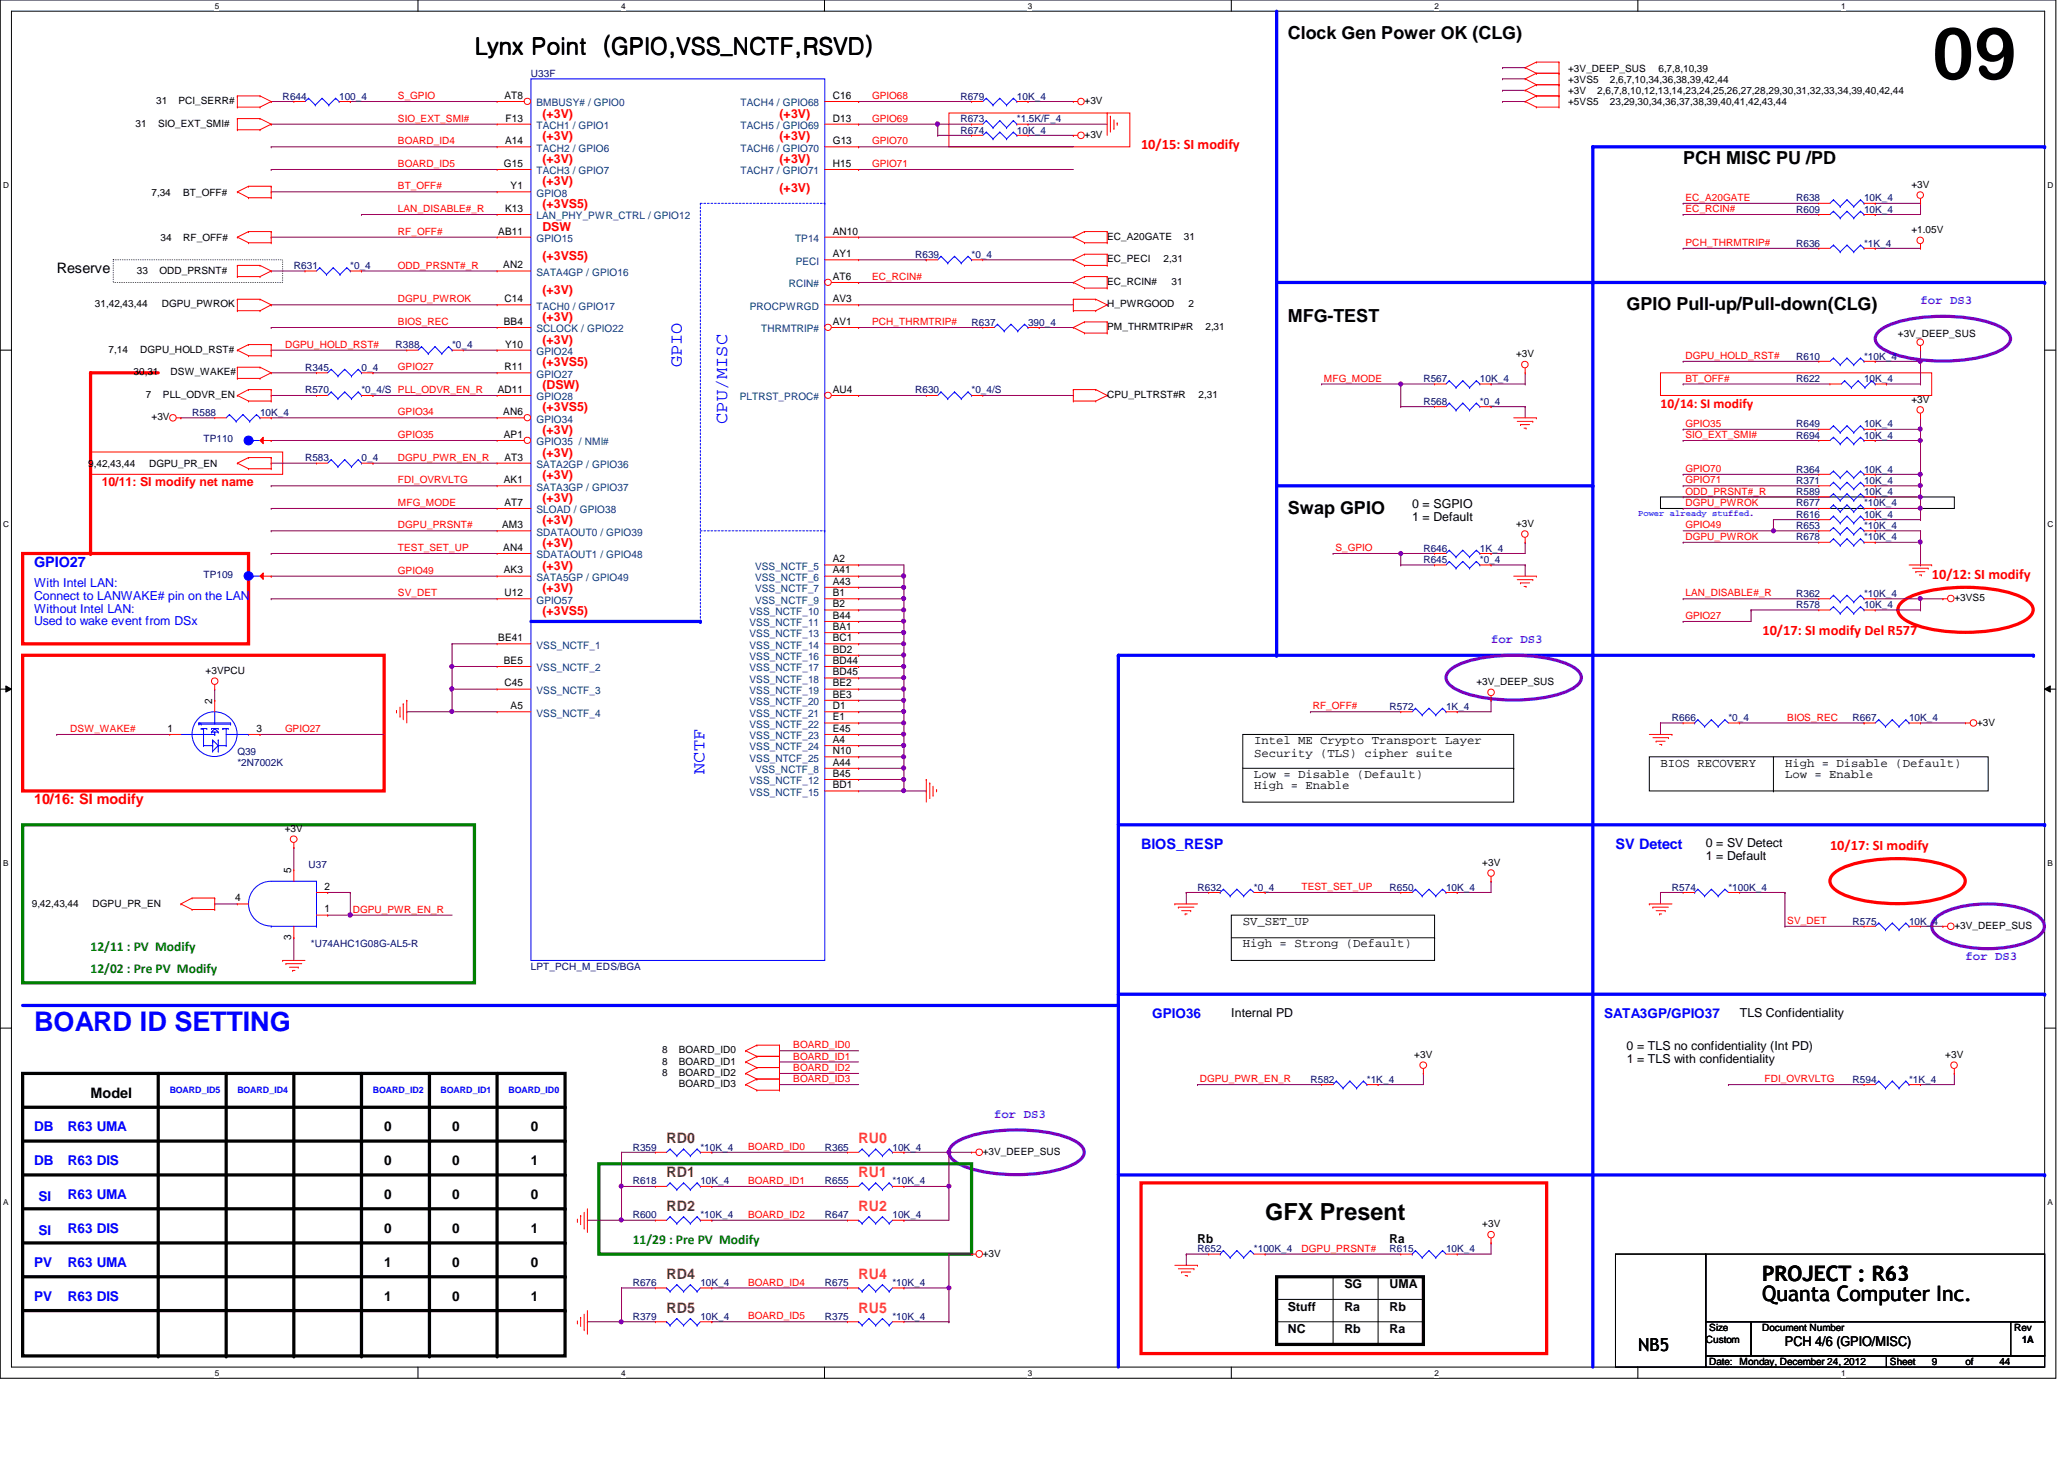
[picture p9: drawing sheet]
<svg xmlns="http://www.w3.org/2000/svg" width="297mm" height="210mm" viewBox="0 0 297 210" stroke-linecap="round" stroke-linejoin="round" font-family="sans-serif">
<defs><g id="words">
<text font-size="10.4" x="278" y="11.4">09</text>
<text font-size="3.9" fill="#00f" x="4.9" y="148.3">BOARD ID SETTING</text>
<g font-size="3.4">
<text x="68.4" y="7.8">Lynx Point (GPIO,VSS_NCTF,RSVD)</text>
<text x="182.1" y="175.5">GFX Present</text>
</g>
<g font-size="3">
<text x="253.6" y="184.2">PROJECT : R63</text>
<text x="253.6" y="187.2">Quanta Computer Inc.</text>
</g>
<g font-size="2.6">
<text x="185.3" y="5.6">Clock Gen Power OK (CLG)</text>
<text x="242.2" y="23.5">PCH MISC PU /PD</text>
<text x="185.3" y="46.3">MFG-TEST</text>
<text x="234.1" y="44.7">GPIO Pull-up/Pull-down(CLG)</text>
<text x="185.3" y="73.9">Swap GPIO</text>
<text x="235.8" y="194.3">NB5</text>
</g>
<g font-size="2.6" fill="#00f">
<text x="98.1" y="52.8" transform="rotate(-90 98.1 52.8)">GPIO</text>
<text x="104.6" y="61" transform="rotate(-90 104.6 61)">CPU/MISC</text>
<text x="101.4" y="111.3" transform="rotate(-90 101.4 111.3)">NCTF</text>
</g>
<g font-size="2.1" fill="#f00">
<text x="164.2" y="21.5">10/15: SI modify</text>
<text x="278" y="83.3">10/12: SI modify</text>
<text x="253.6" y="91.4">10/17: SI modify Del R577</text>
<text x="4.9" y="115.7">10/16: SI modify</text>
<text x="263.4" y="122.3">10/17: SI modify</text>
</g>
<g font-size="2.1">
<text x="8.2" y="39.3">Reserve</text>
<text x="13" y="157.9">Model</text>
</g>
<g font-size="2.1" fill="#00f">
<text x="4.9" y="81.5">GPIO27</text>
<text x="164.2" y="122.2">BIOS_RESP</text>
<text x="232.5" y="122.2">SV Detect</text>
</g>
<g font-size="2.1" fill="#804000">
<text x="95.9" y="164.5">RD0</text>
<text x="95.9" y="169.3">RD1</text>
<text x="95.9" y="174.2">RD2</text>
<text x="95.9" y="183.9">RD4</text>
<text x="95.9" y="188.8">RD5</text>
</g>
<g font-size="2.1" fill="#ff8000">
<text x="123.6" y="164.5">RU0</text>
<text x="123.6" y="169.3">RU1</text>
<text x="123.6" y="174.2">RU2</text>
<text x="123.6" y="183.9">RU4</text>
<text x="123.6" y="188.8">RU5</text>
</g>
<text font-size="1.9" fill="#f00" x="239" y="58.8">10/14: SI modify</text>
<g font-size="1.9" fill="#008000">
<text x="13" y="136.8">12/11 : PV Modify</text>
<text x="13" y="140">12/02 : Pre PV Modify</text>
<text x="91.1" y="179">11/29 : Pre PV Modify</text>
</g>
<g font-size="1.9" fill="#00f">
<text x="165.8" y="146.5">GPIO36</text>
<text x="230.8" y="146.5">SATA3GP/GPIO37</text>
<text x="4.9" y="162.7">DB</text>
<text x="4.9" y="167.6">DB</text>
<text x="9.8" y="162.7">R63 UMA</text>
<text x="9.8" y="167.6">R63 DIS</text>
<text x="5.5" y="172.8">SI</text>
<text x="9.8" y="172.5">R63 UMA</text>
<text x="5.5" y="177.7">SI</text>
<text x="9.8" y="177.4">R63 DIS</text>
<text x="4.9" y="182.2">PV</text>
<text x="9.8" y="182.2">R63 UMA</text>
<text x="4.9" y="187.1">PV</text>
<text x="9.8" y="187.1">R63 DIS</text>
</g>
<g font-size="1.9">
<text x="55.3" y="162.7">0</text>
<text x="55.3" y="167.6">0</text>
<text x="65.1" y="162.7">0</text>
<text x="65.1" y="167.6">0</text>
<text x="76.4" y="162.7">0</text>
<text x="76.4" y="167.6">1</text>
<text x="55.3" y="172.5">0</text>
<text x="65.1" y="172.5">0</text>
<text x="76.4" y="172.5">0</text>
<text x="55.3" y="177.4">0</text>
<text x="65.1" y="177.4">0</text>
<text x="76.4" y="177.4">1</text>
<text x="55.3" y="182.2">1</text>
<text x="65.1" y="182.2">0</text>
<text x="76.4" y="182.2">0</text>
<text x="55.3" y="187.1">1</text>
<text x="65.1" y="187.1">0</text>
<text x="76.4" y="187.1">1</text>
<text x="256.9" y="193.6">PCH 4/6 (GPIO/MISC)</text>
</g>
<g font-size="1.8" fill="#f00">
<text x="78.1" y="16.9">(+3V)</text>
<text x="112.2" y="16.9">(+3V)</text>
<text x="78.1" y="20.2">(+3V)</text>
<text x="78.1" y="23.4">(+3V)</text>
<text x="112.2" y="20.2">(+3V)</text>
<text x="112.2" y="23.4">(+3V)</text>
<text x="78.1" y="29.9">(+3VS5)</text>
<text x="78.1" y="26.7">(+3V)</text>
<text x="112.2" y="27.6">(+3V)</text>
<text x="78.1" y="33.2">DSW</text>
<text x="78.1" y="37.4">(+3VS5)</text>
<text x="78.1" y="42.3">(+3V)</text>
<text x="78.1" y="46.2">(+3V)</text>
<text x="78.1" y="49.4">(+3V)</text>
<text x="78.1" y="52.7">(+3VS5)</text>
<text x="78.1" y="55.9">(DSW)</text>
<text x="78.1" y="59.2">(+3VS5)</text>
<text x="78.1" y="62.4">(+3V)</text>
<text x="78.1" y="65.7">(+3V)</text>
<text x="14.6" y="69.9">10/11: SI modify net name</text>
<text x="78.1" y="68.9">(+3V)</text>
<text x="78.1" y="72.2">(+3V)</text>
<text x="78.1" y="75.4">(+3V)</text>
<text x="78.1" y="78.7">(+3V)</text>
<text x="78.1" y="82">(+3V)</text>
<text x="78.1" y="85.2">(+3V)</text>
<text x="78.1" y="88.4">(+3VS5)</text>
</g>
<g font-size="1.8" fill="#8000ff">
<text x="276.4" y="43.8">for DS3</text>
<text x="214.6" y="92.5">for DS3</text>
<text x="282.9" y="138">for DS3</text>
<text x="143.1" y="160.8">for DS3</text>
</g>
<g font-size="1.8">
<text x="203.2" y="73.1">0 = SGPIO</text>
<text x="203.2" y="74.9">1 = Default</text>
<text x="180.5" y="107.1">Intel ME Crypto Transport Layer</text>
<text x="180.5" y="111.9">Low = Disable (Default)</text>
<text x="180.5" y="113.5">High = Enable</text>
<text x="180.5" y="108.8">Security (TLS) cipher suite</text>
<text x="239" y="110.3">BIOS RECOVERY</text>
<text x="256.9" y="111.9">Low = Enable</text>
<text x="256.9" y="110.3">High = Disable (Default)</text>
<text x="245.5" y="121.9">0 = SV Detect</text>
<text x="245.5" y="123.7">1 = Default</text>
<text x="178.9" y="133.1">SV_SET_UP</text>
<text x="178.9" y="136.3">High = Strong (Default)</text>
<text x="177.2" y="146.3">Internal PD</text>
<text x="250.4" y="146.3">TLS Confidentiality</text>
<text x="234.1" y="151.1">0 = TLS no confidentiality (Int PD)</text>
<text x="234.1" y="153">1 = TLS with confidentiality</text>
<text x="172.3" y="178.8">Rb</text>
<text x="200" y="178.8">Ra</text>
<text x="193.5" y="185.3">SG</text>
<text x="200" y="185.3">UMA</text>
<text x="185.3" y="188.6">Stuff</text>
<text x="185.3" y="191.8">NC</text>
<text x="193.5" y="188.6">Ra</text>
<text x="193.5" y="191.8">Rb</text>
<text x="200" y="188.6">Rb</text>
<text x="200" y="191.8">Ra</text>
</g>
<g font-size="1.8" fill="#00f">
<text x="4.9" y="84.5">With Intel LAN:</text>
<text x="4.9" y="86.3">Connect to LANWAKE# pin on the LAN</text>
<text x="4.9" y="88.1">Without Intel LAN:</text>
<text x="4.9" y="90">Used to wake event from DSx</text>
</g>
<g font-size="1.5">
<text x="72.6" y="14.2">AT8</text>
<text x="72.8" y="17.5">F13</text>
<text x="119.8" y="14.2">C16</text>
<text x="119.8" y="17.5">D13</text>
<text x="72.7" y="20.7">A14</text>
<text x="119.8" y="20.7">G13</text>
<text x="72.5" y="24">G15</text>
<text x="73.5" y="27.2">Y1</text>
<text x="119.8" y="24">H15</text>
<text x="71.7" y="33.7">AB11</text>
<text x="72.7" y="30.5">K13</text>
<text x="119.8" y="33.7">AN10</text>
<text x="72.4" y="38.6">AN2</text>
<text x="119.8" y="40.3">AT6</text>
<text x="119.8" y="37">AY1</text>
<text x="72.5" y="46.7">BB4</text>
<text x="72.6" y="43.5">C14</text>
<text x="119.8" y="43.5">AV3</text>
<text x="119.8" y="46.7">AV1</text>
<text x="72.6" y="53.3">R11</text>
<text x="72.7" y="50">Y10</text>
<text x="71.6" y="56.5">AD11</text>
<text x="72.4" y="59.7">AN6</text>
<text x="119.8" y="56.5">AU4</text>
<text x="72.5" y="63">AP1</text>
<text x="72.5" y="69.5">AK1</text>
<text x="72.6" y="66.3">AT3</text>
<text x="72.3" y="76">AM3</text>
<text x="72.6" y="72.8">AT7</text>
<text x="72.4" y="79.2">AN4</text>
<text x="72.5" y="82.5">AK3</text>
<text x="119.8" y="80.9">A2</text>
<text x="119.8" y="82.5">A41</text>
<text x="72.6" y="85.8">U12</text>
<text x="119.8" y="84.1">A43</text>
<text x="119.8" y="85.8">B1</text>
<text x="119.8" y="87.4">B2</text>
<text x="119.8" y="89">B44</text>
<text x="71.7" y="92.2">BE41</text>
<text x="72.5" y="95.5">BE5</text>
<text x="119.8" y="93.9">BD2</text>
<text x="119.8" y="95.5">BD44</text>
<text x="119.8" y="90.6">BA1</text>
<text x="119.8" y="92.2">BC1</text>
<text x="30.5" y="101.3" transform="rotate(-90 30.5 101.3)">2</text>
<text x="72.6" y="98.8">C45</text>
<text x="119.8" y="97.2">BD45</text>
<text x="119.8" y="98.8">BE2</text>
<text x="119.8" y="100.4">BE3</text>
<text x="24.1" y="105.3">1</text>
<text x="36.9" y="105.3">3</text>
<text x="73.5" y="102">A5</text>
<text x="119.8" y="102">D1</text>
<text x="119.8" y="103.6">E1</text>
<text x="119.8" y="105.3">E45</text>
<text x="119.8" y="106.9">A4</text>
<text x="119.8" y="110.2">A44</text>
<text x="119.8" y="108.5">N10</text>
<text x="119.8" y="111.8">B45</text>
<text x="119.8" y="113.4">BD1</text>
<text x="41.9" y="125.6" transform="rotate(-90 41.9 125.6)">5</text>
<text x="33.8" y="129.7">4</text>
<text x="46.7" y="128">2</text>
<text x="46.7" y="131.3">1</text>
<text x="41.9" y="135.2" transform="rotate(-90 41.9 135.2)">3</text>
</g>
<g font-size="1.5" fill="#004080">
<text x="77.2" y="15.3">BMBUSY# / GPIO0</text>
<text x="106.6" y="15.3">TACH4 / GPIO68</text>
<text x="77.2" y="21.8">TACH2 / GPIO6</text>
<text x="77.2" y="18.5">TACH1 / GPIO1</text>
<text x="106.6" y="21.8">TACH6 / GPIO70</text>
<text x="106.6" y="18.5">TACH5 / GPIO69</text>
<text x="77.2" y="25.1">TACH3 / GPIO7</text>
<text x="77.2" y="28.3">GPIO8</text>
<text x="106.6" y="25.1">TACH7 / GPIO71</text>
<text x="77.2" y="31.5">LAN_PHY_PWR_CTRL / GPIO12</text>
<text x="77.2" y="34.8">GPIO15</text>
<text x="114.4" y="34.8">TP14</text>
<text x="77.2" y="39.7">SATA4GP / GPIO16</text>
<text x="113.5" y="41.3">RCIN#</text>
<text x="114.5" y="38.1">PECI</text>
<text x="77.2" y="44.5">TACH0 / GPIO17</text>
<text x="77.2" y="47.8">SCLOCK / GPIO22</text>
<text x="107.9" y="44.5">PROCPWRGD</text>
<text x="109.6" y="47.8">THRMTRIP#</text>
<text x="77.2" y="51.1">GPIO24</text>
<text x="77.2" y="54.3">GPIO27</text>
<text x="77.2" y="57.6">GPIO28</text>
<text x="106.5" y="57.6">PLTRST_PROC#</text>
<text x="77.2" y="60.8">GPIO34</text>
<text x="77.2" y="64.1">GPIO35 / NMI#</text>
<text x="77.2" y="70.6">SATA3GP / GPIO37</text>
<text x="77.2" y="67.3">SATA2GP / GPIO36</text>
<text x="77.2" y="73.8">SLOAD / GPIO38</text>
<text x="77.2" y="77">SDATAOUT0 / GPIO39</text>
<text x="77.2" y="83.6">SATA5GP / GPIO49</text>
<text x="77.2" y="80.3">SDATAOUT1 / GPIO48</text>
<text x="108.7" y="82">VSS_NCTF_5</text>
<text x="108.7" y="83.6">VSS_NCTF_6</text>
<text x="77.2" y="86.8">GPIO57</text>
<text x="107.9" y="88.4">VSS_NCTF_10</text>
<text x="108.7" y="85.2">VSS_NCTF_7</text>
<text x="108.7" y="86.8">VSS_NCTF_9</text>
<text x="77.2" y="93.3">VSS_NCTF_1</text>
<text x="107.9" y="90.1">VSS_NCTF_11</text>
<text x="107.9" y="95">VSS_NCTF_16</text>
<text x="107.9" y="91.7">VSS_NCTF_13</text>
<text x="107.9" y="93.3">VSS_NCTF_14</text>
<text x="77.2" y="96.6">VSS_NCTF_2</text>
<text x="77.2" y="99.8">VSS_NCTF_3</text>
<text x="107.9" y="96.6">VSS_NCTF_17</text>
<text x="107.9" y="98.2">VSS_NCTF_18</text>
<text x="107.9" y="99.8">VSS_NCTF_19</text>
<text x="107.9" y="101.4">VSS_NCTF_20</text>
<text x="77.2" y="103.1">VSS_NCTF_4</text>
<text x="107.9" y="103.1">VSS_NCTF_21</text>
<text x="107.9" y="104.7">VSS_NCTF_22</text>
<text x="107.9" y="106.3">VSS_NCTF_23</text>
<text x="107.9" y="107.9">VSS_NCTF_24</text>
<text x="107.9" y="109.6">VSS_NTCF_25</text>
<text x="107.9" y="112.8">VSS_NCTF_12</text>
<text x="108.7" y="111.2">VSS_NCTF_8</text>
<text x="107.9" y="114.5">VSS_NCTF_15</text>
</g>
<g font-size="1.4" fill="#000080">
<text x="76.4" y="11.1">U33F</text>
<text x="40.7" y="14.4">R644</text>
<text x="48.8" y="14.4">100_4</text>
<text x="138.2" y="14.4">R679</text>
<text x="138.2" y="17.6">R673</text>
<text x="146.3" y="14.4">10K_4</text>
<text x="146.3" y="17.6">*1.5K/F_4</text>
<text x="138.2" y="19.2">R674</text>
<text x="146.3" y="19.2">10K_4</text>
<text x="258.5" y="29">R638</text>
<text x="268.3" y="29">10K_4</text>
<text x="258.5" y="30.6">R609</text>
<text x="258.5" y="35.5">R636</text>
<text x="268.3" y="30.6">10K_4</text>
<text x="268.3" y="35.5">*1K_4</text>
<text x="42.3" y="38.7">R631</text>
<text x="50.4" y="38.7">*0_4</text>
<text x="131.7" y="37.1">R639</text>
<text x="139.8" y="37.1">*0_4</text>
<text x="139.8" y="46.9">R637</text>
<text x="148" y="46.9">390_4</text>
<text x="43.9" y="53.3">R345</text>
<text x="52" y="53.3">0_4</text>
<text x="56.9" y="50.1">R388</text>
<text x="65.1" y="50.1">*0_4</text>
<text x="258.5" y="51.7">R610</text>
<text x="268.3" y="51.7">*10K_4</text>
<text x="27.6" y="59.9">R588</text>
<text x="37.4" y="59.9">10K_4</text>
<text x="43.9" y="56.6">R570</text>
<text x="52" y="56.6">*0_4/S PLL_ODVR_EN_R</text>
<text x="131.7" y="56.6">R630</text>
<text x="139.8" y="56.6">*0_4/S</text>
<text x="204.8" y="55">R567</text>
<text x="204.8" y="58.3">R568</text>
<text x="213" y="55">10K_4</text>
<text x="213" y="58.3">*0_4</text>
<text x="258.5" y="55">R622</text>
<text x="268.3" y="55">10K_4</text>
<text x="29.3" y="63.6">TP110</text>
<text x="258.5" y="61.5">R649</text>
<text x="258.5" y="63.1">R694</text>
<text x="268.3" y="61.5">10K_4</text>
<text x="268.3" y="63.1">10K_4</text>
<text x="43.9" y="66.4">R583</text>
<text x="52" y="66.4">0_4</text>
<text x="258.5" y="71.2">R589</text>
<text x="258.5" y="69.6">R371</text>
<text x="258.5" y="68">R364</text>
<text x="268.3" y="71.2">10K_4</text>
<text x="268.3" y="69.6">10K_4</text>
<text x="268.3" y="68">10K_4</text>
<text x="258.5" y="74.5">R616</text>
<text x="258.5" y="72.9">R677</text>
<text x="258.5" y="77.7">R678</text>
<text x="258.5" y="76.1">R653</text>
<text x="268.3" y="74.5">10K_4</text>
<text x="268.3" y="72.9">*10K_4</text>
<text x="268.3" y="77.7">*10K_4</text>
<text x="268.3" y="76.1">*10K_4</text>
<text x="29.3" y="83.1">TP109</text>
<text x="204.8" y="79.4">R646</text>
<text x="204.8" y="81">R645</text>
<text x="213" y="79.4">1K_4</text>
<text x="213" y="81">*0_4</text>
<text x="258.5" y="87.5">R578</text>
<text x="258.5" y="85.9">R362</text>
<text x="268.3" y="87.5">10K_4</text>
<text x="268.3" y="85.9">*10K_4</text>
<text x="200" y="102.1">R572</text>
<text x="208.1" y="102.1">1K_4</text>
<text x="240.6" y="103.8">R666</text>
<text x="248.7" y="103.8">*0_4</text>
<text x="266.6" y="103.8">R667</text>
<text x="274.7" y="103.8">10K_4</text>
<text x="34.2" y="110.2">*2N7002K</text>
<text x="34.2" y="108.6">Q39</text>
<text x="44.4" y="124.9">U37</text>
<text x="172.3" y="128.1">R632</text>
<text x="180.5" y="128.1">*0_4</text>
<text x="200" y="128.1">R650</text>
<text x="208.1" y="128.1">10K_4</text>
<text x="240.6" y="128.1">R574</text>
<text x="248.7" y="128.1">*100K_4</text>
<text x="44.7" y="136.3">*U74AHC1G08G-AL5-R</text>
<text x="266.6" y="133">R575</text>
<text x="274.7" y="133">10K_4</text>
<text x="76.4" y="139.5">LPT_PCH_M_EDS/BGA</text>
<text x="188.6" y="155.8">R582</text>
<text x="196.7" y="155.8">*1K_4</text>
<text x="266.6" y="155.8">R594</text>
<text x="274.7" y="155.8">*1K_4</text>
<text x="91.1" y="165.5">R359</text>
<text x="100.8" y="165.5">*10K_4</text>
<text x="118.7" y="165.5">R365</text>
<text x="128.4" y="165.5">10K_4</text>
<text x="91.1" y="170.4">R618</text>
<text x="100.8" y="170.4">10K_4</text>
<text x="118.7" y="170.4">R655</text>
<text x="128.4" y="170.4">*10K_4</text>
<text x="91.1" y="175.3">R600</text>
<text x="100.8" y="175.3">*10K_4</text>
<text x="118.7" y="175.3">R647</text>
<text x="128.4" y="175.3">10K_4</text>
<text x="91.1" y="185">R676</text>
<text x="100.8" y="185">10K_4</text>
<text x="118.7" y="185">R675</text>
<text x="128.4" y="185">*10K_4</text>
<text x="172.3" y="180.2">R652</text>
<text x="180.5" y="180.2">*100K_4</text>
<text x="200" y="180.2">R615</text>
<text x="208.1" y="180.2">10K_4</text>
<text x="91.1" y="189.9">R379</text>
<text x="100.8" y="189.9">10K_4</text>
<text x="118.7" y="189.9">R375</text>
<text x="128.4" y="189.9">*10K_4</text>
</g>
<g font-size="1.4">
<text x="225.7" y="11.9">+3VS5</text>
<text x="225.7" y="10.3">+3V_DEEP_SUS</text>
<text x="231.7" y="11.9">2,6,7,10,34,36,38,39,42,44</text>
<text x="238.7" y="10.3">6,7,8,10,39</text>
<text x="22.5" y="15">31</text>
<text x="25.7" y="15">PCI_SERR#</text>
<text x="156.1" y="15">+3V</text>
<text x="225.7" y="13.5">+3V</text>
<text x="225.7" y="15.2">+5VS5</text>
<text x="229.9" y="13.5">2,6,7,8,10,12,13,14,23,24,25,26,27,28,29,30,31,32,33,34,39,40,42,44</text>
<text x="231.7" y="15.2">23,29,30,34,36,37,38,39,40,41,42,43,44</text>
<text x="19.5" y="18.2">31</text>
<text x="22.8" y="18.2">SIO_EXT_SMI#</text>
<text x="156.1" y="19.9">+3V</text>
<text x="21.8" y="28.2">7,34</text>
<text x="26.4" y="28.2">BT_OFF#</text>
<text x="275.1" y="27">+3V</text>
<text x="23.1" y="34.7">34</text>
<text x="26.4" y="34.7">RF_OFF#</text>
<text x="159.3" y="34.5">EC_A20GATE</text>
<text x="170.4" y="34.5">31</text>
<text x="275.1" y="33.5">+1.05V</text>
<text x="19.7" y="39.4">33</text>
<text x="22.9" y="39.4">ODD_PRSNT#</text>
<text x="159.3" y="41">EC_RCIN#</text>
<text x="159.3" y="37.8">EC_PECI</text>
<text x="167.5" y="37.8">2,31</text>
<text x="168.6" y="41">31</text>
<text x="13.7" y="44.2">31,42,43,44</text>
<text x="23.3" y="44.2">DGPU_PWROK</text>
<text x="159.3" y="44.2">H_PWRGOOD</text>
<text x="159.3" y="47.5">PM_THRMTRIP#R</text>
<text x="171" y="44.2">2</text>
<text x="173.5" y="47.5">2,31</text>
<text x="15.6" y="50.8">7,14</text>
<text x="20.2" y="50.8">DGPU_HOLD_RST#</text>
<text x="218.2" y="51.4">+3V</text>
<text x="273.1" y="48.5">+3V_DEEP_SUS</text>
<text x="19.2" y="54">30,31</text>
<text x="21" y="57.3">7</text>
<text x="23.4" y="57.3">PLL_ODVR_EN</text>
<text x="24.6" y="54">DSW_WAKE#</text>
<text x="159.3" y="57.3">CPU_PLTRST#R</text>
<text x="172.5" y="57.3">2,31</text>
<text x="275.1" y="57.9">+3V</text>
<text x="21.8" y="60.5">+3V</text>
<text x="12.7" y="67.2">9,42,43,44</text>
<text x="21.5" y="67.2">DGPU_PR_EN</text>
<text x="218.2" y="75.8">+3V</text>
<text x="281.3" y="86.5">+3VS5</text>
<text x="29.6" y="96.9">+3VPCU</text>
<text x="212.5" y="98.6">+3V_DEEP_SUS</text>
<text x="284.5" y="104.4">+3V</text>
<text x="41" y="119.7">+3V</text>
<text x="213.3" y="124.5">+3V</text>
<text x="4.6" y="130.6">9,42,43,44</text>
<text x="13.3" y="130.6">DGPU_PR_EN</text>
<text x="281.3" y="133.6">+3V_DEEP_SUS</text>
<text x="95.3" y="154.8">8</text>
<text x="95.3" y="153.2">8</text>
<text x="95.3" y="151.6">8</text>
<text x="97.7" y="154.8">BOARD_ID2</text>
<text x="97.7" y="153.2">BOARD_ID1</text>
<text x="97.7" y="151.6">BOARD_ID0</text>
<text x="203.5" y="152.2">+3V</text>
<text x="279.9" y="152.2">+3V</text>
<text x="97.7" y="156.4">BOARD_ID3</text>
<text x="141.4" y="166.2">+3V_DEEP_SUS</text>
<text x="213.3" y="176.6">+3V</text>
<text x="141.4" y="180.8">+3V</text>
<text x="246" y="191.5">Size</text>
<text x="253.6" y="191.5">Document Number</text>
<text x="289.8" y="191.5">Rev</text>
<text x="245.5" y="193.2">Custom</text>
<text x="246" y="196.4">Date: Monday, December 24, 2012</text>
<text x="272" y="196.4">Sheet</text>
<text x="278" y="196.4">9</text>
<text x="282.9" y="196.4">of</text>
<text x="287.7" y="196.4">44</text>
<text x="291" y="193.2">1A</text>
</g>
<g font-size="1.4" fill="#f00">
<text x="57.3" y="17.5">SIO_EXT_SMI#</text>
<text x="57.3" y="14.3">S_GPIO</text>
<text x="125.5" y="14.3">GPIO68</text>
<text x="125.5" y="17.5">GPIO69</text>
<text x="57.3" y="20.8">BOARD_ID4</text>
<text x="125.5" y="20.8">GPIO70</text>
<text x="57.3" y="27.3">BT_OFF#</text>
<text x="57.3" y="24">BOARD_ID5</text>
<text x="125.5" y="24">GPIO71</text>
<text x="242.6" y="28.9">EC_A20GATE</text>
<text x="57.3" y="30.5">LAN_DISABLE#_R</text>
<text x="57.3" y="33.8">RF_OFF#</text>
<text x="242.6" y="30.5">EC_RCIN#</text>
<text x="242.6" y="35.4">PCH_THRMTRIP#</text>
<text x="57.3" y="38.7">ODD_PRSNT#_R</text>
<text x="125.5" y="40.3">EC_RCIN#</text>
<text x="57.3" y="43.5">DGPU_PWROK</text>
<text x="57.3" y="46.8">BIOS_REC</text>
<text x="125.5" y="46.8">PCH_THRMTRIP#</text>
<text x="41" y="50">DGPU_HOLD_RST#</text>
<text x="57.3" y="53.3">GPIO27</text>
<text x="242.6" y="51.6">DGPU_HOLD_RST#</text>
<text x="57.3" y="59.8">GPIO34</text>
<text x="190.5" y="54.9">MFG_MODE</text>
<text x="242.6" y="54.9">BT_OFF#</text>
<text x="57.3" y="63">GPIO35</text>
<text x="242.6" y="63">SIO_EXT_SMI#</text>
<text x="242.6" y="61.4">GPIO35</text>
<text x="57.3" y="69.6">FDI_OVRVLTG</text>
<text x="57.3" y="66.3">DGPU_PWR_EN_R</text>
<text x="242.6" y="67.9">GPIO70</text>
<text x="242.6" y="69.6">GPIO71</text>
<text x="242.6" y="71.2">ODD_PRSNT#_R</text>
<text x="57.3" y="72.8">MFG_MODE</text>
<text x="57.3" y="76">DGPU_PRSNT#</text>
<text x="242.6" y="77.7">DGPU_PWROK</text>
<text x="242.6" y="72.8">DGPU_PWROK</text>
<text x="242.6" y="76">GPIO49</text>
<text x="57.3" y="79.3">TEST_SET_UP</text>
<text x="57.3" y="82.5">GPIO49</text>
<text x="192.2" y="79.3">S_GPIO</text>
<text x="57.3" y="85.8">SV_DET</text>
<text x="242.6" y="89.1">GPIO27</text>
<text x="242.6" y="85.8">LAN_DISABLE#_R</text>
<text x="10.1" y="105.3">DSW_WAKE#</text>
<text x="41" y="105.3">GPIO27</text>
<text x="188.9" y="102.1">RF_OFF#</text>
<text x="257.2" y="103.7">BIOS_REC</text>
<text x="50.8" y="131.3">DGPU_PWR_EN_R</text>
<text x="187.3" y="128.1">TEST_SET_UP</text>
<text x="257.2" y="132.9">SV_DET</text>
<text x="114.2" y="154.1">BOARD_ID2</text>
<text x="114.2" y="152.4">BOARD_ID1</text>
<text x="114.2" y="150.8">BOARD_ID0</text>
<text x="114.2" y="155.7">BOARD_ID3</text>
<text x="172.7" y="155.7">DGPU_PWR_EN_R</text>
<text x="254" y="155.7">FDI_OVRVLTG</text>
<text x="107.7" y="165.4">BOARD_ID0</text>
<text x="107.7" y="170.3">BOARD_ID1</text>
<text x="107.7" y="175.2">BOARD_ID2</text>
<text x="107.7" y="185">BOARD_ID4</text>
<text x="187.3" y="180.1">DGPU_PRSNT#</text>
<text x="107.7" y="189.8">BOARD_ID5</text>
</g>
<text font-size="1.3" fill="#8000ff" x="235.8" y="74.2">Power already stuffed.</text>
<g font-size="1.3" fill="#00f">
<text x="24.4" y="157.2">BOARD_ID5</text>
<text x="34.2" y="157.2">BOARD_ID4</text>
<text x="53.7" y="157.2">BOARD_ID2</text>
<text x="63.4" y="157.2">BOARD_ID1</text>
<text x="73.2" y="157.2">BOARD_ID0</text>
</g>
<g font-size="1.2">
<text x="30.9" y="1.2">5</text>
<text x="89.4" y="1.2">4</text>
<text x="147.9" y="1.2">3</text>
<text x="206.5" y="1.2">2</text>
<text x="265" y="1.2">1</text>
<text x=".5" y="27.1">D</text>
<text x="294.7" y="27.1">D</text>
<text x=".5" y="75.8">C</text>
<text x="294.7" y="75.8">C</text>
<text x=".5" y="124.6">B</text>
<text x="294.7" y="124.6">B</text>
<text x=".5" y="173.4">A</text>
<text x="294.7" y="173.4">A</text>
<text x="30.9" y="197.9">5</text>
<text x="89.4" y="197.9">4</text>
<text x="147.9" y="197.9">3</text>
<text x="206.5" y="197.9">2</text>
<text x="265" y="197.9">1</text>
</g>
</g></defs>
<path d="M0 0h295.9v198.3h-295.9zM1.6 1.6h292.7v195.1h-292.7z" fill="none" stroke="#000" stroke-width=".14"/>
<g fill="#fff">
<path d="M30.9 .2h.6v1.3h-.6z"/>
<path d="M30.9 196.8h.6v1.4h-.6z"/>
</g>
<path d="M60.2 0v1.6M60.2 196.7v1.6" fill="none" stroke="#000" stroke-width=".14"/>
<g fill="#fff">
<path d="M89.4 .2h.6v1.3h-.6z"/>
<path d="M89.4 196.8h.6v1.4h-.6z"/>
</g>
<path d="M118.7 0v1.6M118.7 196.7v1.6" fill="none" stroke="#000" stroke-width=".14"/>
<g fill="#fff">
<path d="M147.9 .2h.6v1.3h-.6z"/>
<path d="M147.9 196.8h.6v1.4h-.6z"/>
</g>
<path d="M177.2 0v1.6M177.2 196.7v1.6" fill="none" stroke="#000" stroke-width=".14"/>
<g fill="#fff">
<path d="M206.5 .2h.5v1.3h-.5z"/>
<path d="M206.5 196.8h.5v1.4h-.5z"/>
</g>
<path d="M235.7 0v1.6M235.7 196.7v1.6" fill="none" stroke="#000" stroke-width=".14"/>
<g fill="#fff">
<path d="M265 .2h.6v1.3h-.6z"/>
<path d="M265 196.8h.6v1.4h-.6z"/>
<path d="M.5 26h.8v1.3h-.8z"/>
<path d="M294.7 26h.8v1.3h-.8z"/>
<path d="M.5 74.8h.8v1.3h-.8z"/>
<path d="M294.7 74.8h.8v1.3h-.8z"/>
</g>
<path d="M0 50.4h1.6M294.3 50.4h1.6" fill="none" stroke="#000" stroke-width=".14"/>
<g fill="#fff">
<path d="M.5 123.5h.7v1.3h-.7z"/>
<path d="M294.7 123.5h.7v1.3h-.7z"/>
</g>
<path d="M0 99.1h1.6M.8 98.7l.8 .4-.8 .5zM294.3 99.1h1.6M294.3 99.1l.8-.4v.9z" fill="none" stroke="#000" stroke-width=".14"/>
<path d="M.8 98.7l.8 .4-.8 .5zM294.3 99.1l.8-.4v.9z" fill="#000"/>
<g fill="#fff">
<path d="M.5 172.3h.7v1.3h-.7z"/>
<path d="M294.7 172.3h.7v1.3h-.7z"/>
</g>
<g fill="none" stroke="#000" stroke-width=".14">
<path d="M178.9 105.7h38.9v9.7h-38.9zM178.9 110.5h38.9M217.8 110.5h.1M237.4 108.9h48.7v4.9h-48.7zM255.2 113.8h.1M255.2 108.9v4.9M177.2 131.7h29.3v6.5h-29.3zM177.2 134.9h29.3M206.5 134.9h.1M0 147.9h1.6M294.3 147.9h1.6M183.7 186.9h21.1"/>
<path d="M183.7 190.2h21.1M191.9 193.4h.1M191.9 183.7v9.7M198.3 193.4h.1M198.3 183.7v9.7M204.8 186.9h.1M204.8 190.2h.1"/>
</g>
<path d="M16.3 37.4h24.4v3.2h-24.4z" fill="none" stroke="#000" stroke-width=".14" stroke-dasharray="0 .3"/>
<path d="M13 65h27.7v3.2h-27.7z" fill="none" stroke="#f00" stroke-width=".14"/>
<path d="M183.7 183.7h21.1v9.7h-21.1z" fill="none" stroke="#000" stroke-width=".47"/>
<path d="M160.9 94.3v102.4" fill="none" stroke="#00f" stroke-width=".47"/>
<circle cx="160.9" cy="94.3" r=".23" fill="#00f"/>
<path d="M229.2 40.6v156.1" fill="none" stroke="#00f" stroke-width=".47"/>
<circle cx="229.2" cy="40.6" r=".23" fill="#00f"/>
<path d="M160.9 169h133.4" fill="none" stroke="#00f" stroke-width=".47"/>
<circle cx="294.3" cy="169" r=".23" fill="#00f"/>
<path d="M160.9 143h133.4" fill="none" stroke="#00f" stroke-width=".47"/>
<circle cx="294.3" cy="143" r=".23" fill="#00f"/>
<path d="M160.9 118.7h133.4" fill="none" stroke="#00f" stroke-width=".47"/>
<circle cx="294.3" cy="118.7" r=".23" fill="#00f"/>
<path d="M160.9 94.3h131.7" fill="none" stroke="#00f" stroke-width=".47"/>
<circle cx="292.6" cy="94.3" r=".23" fill="#00f"/>
<path d="M183.7 1.6v92.7" fill="none" stroke="#00f" stroke-width=".47"/>
<circle cx="183.7" cy="94.3" r=".23" fill="#00f"/>
<path d="M183.7 40.6h110.6" fill="none" stroke="#00f" stroke-width=".47"/>
<circle cx="294.3" cy="40.6" r=".23" fill="#00f"/>
<path d="M3.3 159.3h78M3.3 154.4h78v40.7h-78zM3.3 164.2h78M3.3 178.8h78" fill="none" stroke="#000" stroke-width=".47"/>
<g fill="#000">
<circle cx="81.3" cy="159.3" r=".23"/>
<circle cx="81.3" cy="164.2" r=".23"/>
<circle cx="81.3" cy="178.8" r=".23"/>
</g>
<path d="M3.3 144.7h157.6" fill="none" stroke="#00f" stroke-width=".47"/>
<circle cx="160.9" cy="144.7" r=".23" fill="#00f"/>
<path d="M22.8 154.4v40.7M32.6 154.4v40.7M42.3 154.4v40.7M52 154.4v40.7M61.8 154.4v40.7M71.5 154.4v40.7M3.3 169h78M3.3 173.9h78" fill="none" stroke="#000" stroke-width=".47"/>
<g fill="#000">
<circle cx="81.3" cy="169" r=".23"/>
<circle cx="81.3" cy="173.9" r=".23"/>
<circle cx="22.8" cy="195.1" r=".23"/>
<circle cx="32.6" cy="195.1" r=".23"/>
<circle cx="42.3" cy="195.1" r=".23"/>
<circle cx="52" cy="195.1" r=".23"/>
<circle cx="61.8" cy="195.1" r=".23"/>
<circle cx="71.5" cy="195.1" r=".23"/>
</g>
<path d="M13 53.6h9.8M164.2 170.2h58.4v24.5h-58.4z" fill="none" stroke="#f00" stroke-width=".47"/>
<circle cx="13" cy="53.6" r=".23" fill="#f00"/>
<path d="M13 53.6v26" fill="none" stroke="#f00" stroke-width=".47"/>
<circle cx="13" cy="79.6" r=".23" fill="#f00"/>
<path d="M3.3 79.6h32.5v13h-32.5zM3.3 94.3h52v19.5h-52zM273.5 86.8a9.5 9.5 0 0 1 5.2-2 25.6 25.6 0 0 1 11.5 .8 3.9 3.9 0 0 1 2.3 1.6 1.5 1.5 0 0 1-.8 1.9 13.5 13.5 0 0 1-6 1.7 24 24 0 0 1-10.2-1 4 4 0 0 1-2.3-1.6l-.1-.5 .1-.5zM263.8 125.8a9.5 9.5 0 0 1 5.2-2 25.6 25.6 0 0 1 11.4 .8 3.9 3.9 0 0 1 2.3 1.7 1.5 1.5 0 0 1-.8 1.8 13.5 13.5 0 0 1-6 1.8 24 24 0 0 1-10.2-1 4 4 0 0 1-2.2-1.7l-.1-.5 .1-.4z" fill="none" stroke="#f00" stroke-width=".47"/>
<path d="M270.3 47.8a9.5 9.5 0 0 1 5.2-2 25.6 25.6 0 0 1 11.5 .8 3.9 3.9 0 0 1 2.2 1.6 1.47 1.47 0 0 1-.8 1.9 14.8 14.8 0 0 1-7.4 1.8 21 21 0 0 1-9.6-1.4 2.3 2.3 0 0 1-1.5-1.8l.1-.5zM208.5 96.6a9.5 9.5 0 0 1 5.2-2 25.6 25.6 0 0 1 11.5 .8 3.9 3.9 0 0 1 2.3 1.6 1.47 1.47 0 0 1-.8 1.8 14.8 14.8 0 0 1-7.4 1.9 21 21 0 0 1-9.6-1.5 2.3 2.3 0 0 1-1.6-1.7l.1-.5zM278.4 132.2a8.4 8.4 0 0 1 5.1-2 16.6 16.6 0 0 1 9.1 1.2 2.43 2.43 0 0 1 1.6 1.9 2.44 2.44 0 0 1-1.6 1.8 16.7 16.7 0 0 1-13 0 2.43 2.43 0 0 1-1.6-1.8l.1-.6zM137 164.8a9.5 9.5 0 0 1 5.2-1.9 25.6 25.6 0 0 1 11.4 .8 3.9 3.9 0 0 1 2.3 1.6 1.47 1.47 0 0 1-.8 1.8 14.8 14.8 0 0 1-7.4 1.9 21 21 0 0 1-9.6-1.5 2.3 2.3 0 0 1-1.5-1.7l.1-.5z" fill="none" stroke="#8000ff" stroke-width=".47"/>
<path d="M239 71.5h42.3v1.7h-42.3z" fill="none" stroke="#000" stroke-width=".14"/>
<path d="M3.3 183.7h78M3.3 188.6h78" fill="none" stroke="#000" stroke-width=".47"/>
<g fill="#000">
<circle cx="81.3" cy="183.7" r=".23"/>
<circle cx="81.3" cy="188.6" r=".23"/>
</g>
<path d="M136.6 16.3h26v4.8h-26zM239 53.6h39v3.3h-39z" fill="none" stroke="#f00" stroke-width=".14"/>
<path d="M3.3 118.7h65v22.7h-65zM86.2 167.4h53.6v13h-53.6z" fill="none" stroke="#008000" stroke-width=".47"/>
<g fill="none" stroke="#800040" stroke-width=".14">
<path d="M39 17.9h.1M39 17.9h32.5M135 17.9h4.8M135 17.9h.1M148 17.9h11.3M148 17.9h.1M39 21.1h.1M39 21.1h32.5M52 30.9h.1M52 30.9h19.5M123.6 34.1h.1M123.6 21.1h.1"/>
<path d="M123.6 24.4h.1M123.6 21.1h30.9M123.6 34.1h30.9M123.6 24.4h30.9M39 43.9h.1M39 47.1h.1M39 43.9h32.5M39 47.1h32.5M53.7 56.9h.1M53.7 53.6h.1M53.7 56.9h17.8M53.7 53.6h17.8"/>
<path d="M123.6 47.1h17.8M123.6 40.6h.1M123.6 43.9h.1M123.6 47.1h.1M123.6 43.9h30.9M123.6 40.6h30.9M190.2 55.2h16.3M190.2 55.2h.1M201.6 55.2h.1M201.6 55.2v3.3M214.6 58.5h4.9M214.6 58.5h.1"/>
<path d="M219.5 55.2h.1M219.5 58.5h.1M219.5 53.6v1.6M219.5 58.5v1.6M39 60.1h.1M39 69.9h.1M39 73.2h.1M39 76.4h.1M39 79.6h.1M39 60.1h32.5M39 69.9h32.5M39 73.2h32.5"/>
<path d="M39 76.4h32.5M39 79.6h32.5M39 86.1h.1M39 86.1h32.5M276.4 104h6.5M276.4 104h.1M172.3 156h.1M172.3 156h17.9M198.3 156h6.5M198.3 156h.1M248.7 156h.1M248.7 156h19.6"/>
<path d="M276.4 156h.1M281.3 154.4h.1M281.3 154.4v1.6h-4.9"/>
</g>
<circle cx="201.6" cy="55.2" r=".3" fill="#f0f"/>
<circle cx="201.6" cy="55.2" r=".3" fill="none" stroke="#f0f" stroke-width=".14"/>
<g fill="none" stroke="#800040" stroke-width=".14">
<path d="M39 34.1h.1M39 34.1h32.5M39 56.9h6.5M39 56.9h.1M149.6 47.1h.1M149.6 47.1h4.9M201.6 58.5h.1M201.6 58.5h4.9M214.6 55.2h4.9M214.6 55.2h.1M201.6 79.6h.1M201.6 79.6h4.9"/>
<path d="M214.6 79.6h.1M219.5 78h.1M219.5 78v1.6h-4.9M188.6 102.4h13M188.6 102.4h.1M209.7 102.4h.1M214.6 100.8h.1M214.6 100.8v1.6h-4.9M182.1 128.4h.1M182.1 128.4h19.5M209.7 128.4h4.9M209.7 128.4h.1"/>
</g>
<circle cx="201.6" cy="79.6" r=".3" fill="#f0f"/>
<circle cx="201.6" cy="79.6" r=".3" fill="none" stroke="#f0f" stroke-width=".14"/>
<g fill="none" stroke="#800040" stroke-width=".14">
<path d="M39 39h.1M39 39h4.9M52 39h.1M52 39h19.5M39 66.6h6.5M39 66.6h.1M53.7 66.6h.1M53.7 66.6h17.8M191.9 79.6h9.7M191.9 79.6h.1M201.6 79.6h.1M201.6 79.6v1.7"/>
<path d="M269.9 68.2h.1M269.9 68.2h6.5M276.4 68.2h.1M276.4 63.4v4.8M201.6 81.3h.1M201.6 81.3h4.9M214.6 81.3h4.9M214.6 81.3h.1M219.5 81.3h.1M219.5 81.3v1.6M239 104h3.2M239 104h.1"/>
<path d="M239 104v1.7M170.7 128.4h3.2M170.7 128.4h.1M170.7 128.4v1.6M214.6 126.8h.1M214.6 126.8v1.6M239 128.4h3.2M239 128.4h.1M239 128.4v1.6M204.8 154.4h.1M204.8 154.4v1.6M214.6 178.8h.1"/>
<path d="M214.6 178.8v1.6h-4.9M170.7 180.4h3.2M170.7 180.4h.1M170.7 180.4v1.6M182.1 180.4h.1M182.1 180.4h19.5M209.7 180.4h.1"/>
</g>
<circle cx="276.3" cy="63.4" r=".3" fill="#f0f"/>
<circle cx="276.3" cy="63.4" r=".3" fill="none" stroke="#f0f" stroke-width=".14"/>
<circle cx="276.3" cy="68.2" r=".3" fill="#f0f"/>
<circle cx="276.3" cy="68.2" r=".3" fill="none" stroke="#f0f" stroke-width=".14"/>
<path d="M269.9 73.2h.1M269.9 73.2h6.5" fill="none" stroke="#800040" stroke-width=".14"/>
<circle cx="276.3" cy="73.1" r=".3" fill="#f0f"/>
<circle cx="276.3" cy="73.1" r=".3" fill="none" stroke="#f0f" stroke-width=".14"/>
<path d="M276.4 71.5h.1M276.4 61.8h.1M276.4 61.8v1.6M276.4 71.5v1.7" fill="none" stroke="#800040" stroke-width=".14"/>
<circle cx="276.3" cy="61.7" r=".3" fill="#f0f"/>
<circle cx="276.3" cy="61.7" r=".3" fill="none" stroke="#f0f" stroke-width=".14"/>
<path d="M269.9 69.9h.1M269.9 69.9h6.5" fill="none" stroke="#800040" stroke-width=".14"/>
<circle cx="276.3" cy="69.8" r=".3" fill="#f0f"/>
<circle cx="276.3" cy="69.8" r=".3" fill="none" stroke="#f0f" stroke-width=".14"/>
<g fill="none" stroke="#800040" stroke-width=".14">
<path d="M242.2 78h.1M242.2 63.4h.1M242.2 68.2h.1M242.2 63.4h19.5M242.2 78h19.5M242.2 68.2h19.5M269.9 63.4h.1M269.9 78h.1M269.9 71.5h.1M269.9 63.4h6.5M269.9 78h6.5M276.4 68.2h.1"/>
<path d="M276.4 69.9h.1M276.4 68.2v3.3h-6.5"/>
</g>
<circle cx="276.3" cy="71.5" r=".3" fill="#f0f"/>
<circle cx="276.3" cy="71.5" r=".3" fill="none" stroke="#f0f" stroke-width=".14"/>
<path d="M242.2 73.2h.1M242.2 69.9h.1M242.2 71.5h.1M242.2 73.2h19.5M242.2 69.9h19.5M242.2 71.5h19.5M89.4 185.3h4.9M89.4 190.2h4.9M89.4 185.3h.1M89.4 190.2h.1" fill="none" stroke="#800040" stroke-width=".14"/>
<circle cx="89.4" cy="190.2" r=".3" fill="#f0f"/>
<circle cx="89.4" cy="190.2" r=".3" fill="none" stroke="#f0f" stroke-width=".14"/>
<path d="M89.4 185.3h.1M89.4 185.3v4.9M102.4 190.2h.1M102.4 185.3h.1M102.4 190.2h19.6M102.4 185.3h19.6M130.1 185.3h6.5M130.1 185.3h.1" fill="none" stroke="#800040" stroke-width=".14"/>
<circle cx="136.6" cy="185.3" r=".3" fill="#f0f"/>
<circle cx="136.6" cy="185.3" r=".3" fill="none" stroke="#f0f" stroke-width=".14"/>
<path d="M130.1 170.7h6.5M130.1 165.8h6.5M130.1 170.7h.1M130.1 165.8h.1" fill="none" stroke="#800040" stroke-width=".14"/>
<circle cx="136.6" cy="165.8" r=".3" fill="#f0f"/>
<circle cx="136.6" cy="165.8" r=".3" fill="none" stroke="#f0f" stroke-width=".14"/>
<path d="M89.4 170.7h.1M89.4 170.7v4.9M136.6 180.4h3.2M136.6 180.4h.1M136.6 180.4v4.9" fill="none" stroke="#800040" stroke-width=".14"/>
<circle cx="89.4" cy="175.5" r=".3" fill="#f0f"/>
<circle cx="89.4" cy="175.5" r=".3" fill="none" stroke="#f0f" stroke-width=".14"/>
<circle cx="89.4" cy="170.6" r=".3" fill="#f0f"/>
<circle cx="89.4" cy="170.6" r=".3" fill="none" stroke="#f0f" stroke-width=".14"/>
<g fill="none" stroke="#800040" stroke-width=".14">
<path d="M112.2 154.4h11.4M112.2 154.4h.1M84.5 175.6h9.8M84.5 175.6h.1M89.4 170.7h4.9M89.4 170.7h.1M89.4 175.6h.1M102.4 165.8h.1M102.4 170.7h.1M102.4 165.8h19.6M102.4 170.7h19.6M130.1 175.6h.1"/>
<path d="M136.6 165.8h.1M136.6 170.7h.1M136.6 165.8v9.8h-6.5"/>
</g>
<circle cx="136.6" cy="170.6" r=".3" fill="#f0f"/>
<circle cx="136.6" cy="170.6" r=".3" fill="none" stroke="#f0f" stroke-width=".14"/>
<g fill="none" stroke="#800040" stroke-width=".14">
<path d="M50.4 14.6h.1M50.4 14.6h21.1M123.6 14.6h16.2M123.6 17.9h11.4M123.6 14.6h.1M123.6 17.9h.1M135 19.5h4.8M135 19.5h.1M135 17.9h.1M135 17.9v1.6M112.2 152.8h11.4M112.2 151.2h11.4"/>
<path d="M112.2 152.8h.1M112.2 151.2h.1M89.4 165.8h4.9M89.4 165.8h.1M89.4 165.8v4.9M102.4 175.6h.1M102.4 175.6h19.6M136.6 165.8h3.2M136.6 165.8h.1M84.5 190.2h4.9M84.5 190.2h.1"/>
</g>
<circle cx="134.9" cy="17.8" r=".31" fill="#f0f"/>
<circle cx="134.9" cy="17.8" r=".31" fill="none" stroke="#f0f" stroke-width=".14"/>
<g fill="none" stroke="#800040" stroke-width=".14">
<path d="M39 14.6h3.3M39 14.6h.1M148 14.6h.1M148 19.5h6.5M148 14.6h6.5M154.5 19.5h.1M39 27.6h.1M39 24.4h.1M39 27.6h32.5M39 24.4h32.5M123.6 37.4h9.7M133.3 37.4h.1"/>
<path d="M141.4 37.4h13.1M154.5 37.4h.1M39 50.4h.1M39 50.4h19.5M66.7 50.4h4.8M71.5 50.4h.1M242.2 52h.1M242.2 55.2h.1M242.2 55.2h21.2M242.2 52h19.5M269.9 52h.1M269.9 52h6.5v3.2"/>
<path d="M271.5 55.2h.1M271.5 55.2h4.9M276.4 55.2h.1M26 60.1h4.9M26 60.1h.1M39 63.4h.1M39 63.4h32.5M39 82.9h.1M39 82.9h32.5M65.1 92.6h.1M65.1 95.9h.1M65.1 99.1h.1"/>
<path d="M65.1 92.6v3.3M65.1 99.1v3.3M65.1 92.6h6.4M65.1 99.1h6.4M65.1 102.4h.1M65.1 102.4h6.4M112.2 156h11.4M112.2 156h.1M130.1 190.2h6.5M136.6 190.2h.1M136.6 185.3v4.9"/>
</g>
<circle cx="65" cy="102.4" r=".3" fill="#f0f"/>
<circle cx="65" cy="102.4" r=".3" fill="none" stroke="#f0f" stroke-width=".14"/>
<circle cx="65" cy="99.1" r=".31" fill="#f0f"/>
<circle cx="65" cy="99.1" r=".31" fill="none" stroke="#f0f" stroke-width=".14"/>
<g fill="none" stroke="#800040" stroke-width=".14">
<path d="M123.6 81.3h.1M123.6 82.9h.1M123.6 84.5h.1M123.6 87.8h.1M123.6 99.1h.1M123.6 81.3h6.5M123.6 82.9h6.5M123.6 84.5h6.5M123.6 87.8h6.5M123.6 99.1h6.5M58.5 102.4h6.6M58.5 102.4h.1"/>
<path d="M123.6 102.4h.1M123.6 102.4h6.5"/>
</g>
<circle cx="130" cy="102.4" r=".3" fill="#f0f"/>
<circle cx="130" cy="102.4" r=".3" fill="none" stroke="#f0f" stroke-width=".14"/>
<path d="M130.1 100.8h.1M130.1 104h.1M130.1 100.8v1.6M130.1 104v1.7" fill="none" stroke="#800040" stroke-width=".14"/>
<circle cx="130" cy="104" r=".3" fill="#f0f"/>
<circle cx="130" cy="104" r=".3" fill="none" stroke="#f0f" stroke-width=".14"/>
<path d="M123.6 86.1h.1M123.6 86.1h6.5M123.6 105.7h.1M123.6 105.7h6.5M130.1 107.3h.1M130.1 107.3v1.6" fill="none" stroke="#800040" stroke-width=".14"/>
<circle cx="130" cy="86.1" r=".3" fill="#f0f"/>
<circle cx="130" cy="86.1" r=".3" fill="none" stroke="#f0f" stroke-width=".14"/>
<path d="M123.6 94.3h.1M123.6 94.3h6.5" fill="none" stroke="#800040" stroke-width=".14"/>
<circle cx="130" cy="94.2" r=".3" fill="#f0f"/>
<circle cx="130" cy="94.2" r=".3" fill="none" stroke="#f0f" stroke-width=".14"/>
<path d="M123.6 92.6h.1M123.6 95.9h.1M123.6 89.4h.1M123.6 91h.1M123.6 97.5h.1M123.6 92.6h6.5M123.6 95.9h6.5M123.6 89.4h6.5M123.6 91h6.5M123.6 97.5h6.5" fill="none" stroke="#800040" stroke-width=".14"/>
<circle cx="130" cy="97.5" r=".3" fill="#f0f"/>
<circle cx="130" cy="97.5" r=".3" fill="none" stroke="#f0f" stroke-width=".14"/>
<path d="M130.1 99.1h.1M130.1 99.1v1.7h-6.5M123.6 100.8h.1" fill="none" stroke="#800040" stroke-width=".14"/>
<circle cx="130" cy="100.7" r=".3" fill="#f0f"/>
<circle cx="130" cy="100.7" r=".3" fill="none" stroke="#f0f" stroke-width=".14"/>
<circle cx="130" cy="99.1" r=".31" fill="#f0f"/>
<circle cx="130" cy="99.1" r=".31" fill="none" stroke="#f0f" stroke-width=".14"/>
<path d="M123.6 104h.1M123.6 107.3h.1M123.6 107.3h6.5M130.1 102.4h.1M130.1 102.4v1.6h-6.5" fill="none" stroke="#800040" stroke-width=".14"/>
<circle cx="130" cy="107.2" r=".31" fill="#f0f"/>
<circle cx="130" cy="107.2" r=".31" fill="none" stroke="#f0f" stroke-width=".14"/>
<path d="M130.1 105.7h.1M130.1 105.7v1.6" fill="none" stroke="#800040" stroke-width=".14"/>
<circle cx="130" cy="105.6" r=".3" fill="#f0f"/>
<circle cx="130" cy="105.6" r=".3" fill="none" stroke="#f0f" stroke-width=".14"/>
<path d="M123.6 108.9h.1M123.6 108.9h6.5" fill="none" stroke="#800040" stroke-width=".14"/>
<circle cx="130" cy="108.9" r=".3" fill="#f0f"/>
<circle cx="130" cy="108.9" r=".3" fill="none" stroke="#f0f" stroke-width=".14"/>
<path d="M130.1 82.9h.1M130.1 81.3v1.6" fill="none" stroke="#800040" stroke-width=".14"/>
<circle cx="130" cy="82.9" r=".31" fill="#f0f"/>
<circle cx="130" cy="82.9" r=".31" fill="none" stroke="#f0f" stroke-width=".14"/>
<path d="M130.1 99.1h.1M130.1 91h.1M130.1 89.4v1.6M130.1 97.5v1.6" fill="none" stroke="#800040" stroke-width=".14"/>
<circle cx="130" cy="91" r=".31" fill="#f0f"/>
<circle cx="130" cy="91" r=".31" fill="none" stroke="#f0f" stroke-width=".14"/>
<path d="M130.1 94.3h.1M130.1 84.5h.1M130.1 86.1h.1M130.1 82.9v3.2M130.1 92.6v1.7" fill="none" stroke="#800040" stroke-width=".14"/>
<circle cx="130" cy="84.5" r=".3" fill="#f0f"/>
<circle cx="130" cy="84.5" r=".3" fill="none" stroke="#f0f" stroke-width=".14"/>
<path d="M130.1 95.9h.1M130.1 92.6h.1M130.1 91v1.6M130.1 94.3v1.6" fill="none" stroke="#800040" stroke-width=".14"/>
<circle cx="130" cy="92.6" r=".3" fill="#f0f"/>
<circle cx="130" cy="92.6" r=".3" fill="none" stroke="#f0f" stroke-width=".14"/>
<path d="M130.1 89.4h.1M130.1 87.8v1.6" fill="none" stroke="#800040" stroke-width=".14"/>
<circle cx="130" cy="87.8" r=".3" fill="#f0f"/>
<circle cx="130" cy="87.8" r=".3" fill="none" stroke="#f0f" stroke-width=".14"/>
<circle cx="130" cy="89.4" r=".3" fill="#f0f"/>
<circle cx="130" cy="89.4" r=".3" fill="none" stroke="#f0f" stroke-width=".14"/>
<path d="M130.1 87.8h.1M130.1 97.5h.1M130.1 86.1v1.7M130.1 95.9v1.6" fill="none" stroke="#800040" stroke-width=".14"/>
<circle cx="130" cy="95.9" r=".3" fill="#f0f"/>
<circle cx="130" cy="95.9" r=".3" fill="none" stroke="#f0f" stroke-width=".14"/>
<path d="M123.6 113.8h6.5M130.1 113.8h.1" fill="none" stroke="#800040" stroke-width=".14"/>
<path d="M183.7 69.9h45.5" fill="none" stroke="#00f" stroke-width=".47"/>
<circle cx="229.2" cy="69.9" r=".23" fill="#00f"/>
<path d="M276.4 50.4h.1M276.4 50.4v1.6" fill="none" stroke="#800040" stroke-width=".14"/>
<circle cx="276.3" cy="52" r=".3" fill="#f0f"/>
<circle cx="276.3" cy="52" r=".3" fill="none" stroke="#f0f" stroke-width=".14"/>
<g fill="none" stroke="#800040" stroke-width=".14">
<path d="M242.2 30.9h.1M242.2 29.3h.1M242.2 35.7h.1M242.2 30.9h19.5M242.2 29.3h19.5M242.2 35.7h19.5M269.9 30.9h.1M269.9 29.3h.1M269.9 35.7h.1M269.9 29.3h6.5M269.9 35.7h6.5M276.4 29.3h.1"/>
<path d="M276.4 29.3v1.6h-6.5M39 53.6h6.5M39 53.6h.1M242.2 61.8h.1M242.2 76.4h13M242.2 61.8h19.5M255.2 76.4h.1M269.9 61.8h.1M269.9 76.4h.1M269.9 76.4h6.5M276.4 60.1h.1M276.4 76.4h.1"/>
<path d="M276.4 60.1v1.7h-6.5M276.4 76.4v1.6M242.2 89.4h.1M252 87.8h9.7M252 87.8h.1M252 87.8v1.6h-9.8"/>
</g>
<path d="M229.2 21.1v19.5" fill="none" stroke="#00f" stroke-width=".47"/>
<circle cx="229.2" cy="21.1" r=".23" fill="#00f"/>
<path d="M229.2 21.1h65.1" fill="none" stroke="#00f" stroke-width=".47"/>
<circle cx="294.3" cy="21.1" r=".23" fill="#00f"/>
<path d="M123.6 56.9h.1M123.6 56.9h9.7M141.4 56.9h13.1M154.5 56.9h.1M255.2 74.8h6.5M255.2 74.8h.1M255.2 76.4h.1M255.2 74.8v1.6M269.9 74.8h6.5M276.4 74.8h.1M276.4 73.2h.1M276.4 73.2v1.6" fill="none" stroke="#800040" stroke-width=".14"/>
<circle cx="255.2" cy="76.4" r=".3" fill="#f0f"/>
<circle cx="255.2" cy="76.4" r=".3" fill="none" stroke="#f0f" stroke-width=".14"/>
<g fill="none" stroke="#800040" stroke-width=".14">
<path d="M255.2 76.4h6.5M261.7 76.4h.1M123.6 110.5h.1M123.6 110.5h6.5M250.4 104h17.9M268.3 104h.1M250.4 128.4h6.5M256.9 133.3h11.4M256.9 133.3h.1M256.9 128.4h.1M256.9 128.4v4.9M276.4 133.3h3.2"/>
<path d="M279.6 133.3h.1"/>
</g>
<circle cx="130" cy="110.5" r=".3" fill="#f0f"/>
<circle cx="130" cy="110.5" r=".3" fill="none" stroke="#f0f" stroke-width=".14"/>
<path d="M123.6 112.1h.1M123.6 112.1h6.5M130.1 110.5h.1M130.1 113.8h.1M130.1 108.9v4.9" fill="none" stroke="#800040" stroke-width=".14"/>
<circle cx="130" cy="112.1" r=".3" fill="#f0f"/>
<circle cx="130" cy="112.1" r=".3" fill="none" stroke="#f0f" stroke-width=".14"/>
<circle cx="130" cy="113.7" r=".3" fill="#f0f"/>
<circle cx="130" cy="113.7" r=".3" fill="none" stroke="#f0f" stroke-width=".14"/>
<path d="M65.1 95.9h.1M65.1 99.1h.1M65.1 95.9v3.2M65.1 95.9h6.4M130.1 113.8h3.2M133.3 113.8h.1" fill="none" stroke="#800040" stroke-width=".14"/>
<circle cx="65" cy="95.9" r=".3" fill="#f0f"/>
<circle cx="65" cy="95.9" r=".3" fill="none" stroke="#f0f" stroke-width=".14"/>
<g fill="none" stroke="#800040" stroke-width=".14">
<path d="M216.2 9.7h3.3M216.2 11.3h3.3M216.2 13h3.3M216.2 14.6h3.3M216.2 9.7h.1M216.2 11.3h.1M216.2 13h.1M216.2 14.6h.1M242.2 86.1h.1M242.2 86.1h19.5M269.9 87.8h.1M269.9 86.1h9.7"/>
<path d="M269.9 87.8h6.5M276.4 86.1h.1M276.4 87.8h.1M276.4 86.1v1.7M279.6 86.1h.1"/>
</g>
<circle cx="276.3" cy="86.1" r=".3" fill="#f0f"/>
<circle cx="276.3" cy="86.1" r=".3" fill="none" stroke="#f0f" stroke-width=".14"/>
<path d="M47.2 131.7h.1M47.2 128.4h.1M47.2 131.7h17.9M47.2 128.4h3.2M50.4 128.4h.1M50.4 131.7h.1M50.4 128.4v3.3" fill="none" stroke="#800040" stroke-width=".14"/>
<circle cx="50.4" cy="131.6" r=".32" fill="#f0f"/>
<circle cx="50.4" cy="131.6" r=".32" fill="none" stroke="#f0f" stroke-width=".14"/>
<path d="M276.4 78v3.3M276.4 81.3h.1M30.9 130h3.3M30.9 130h.1M42.3 121.9h.1M42.3 134.9h.1M42.3 121.9v3.2M42.3 134.9v3.3" fill="none" stroke="#800040" stroke-width=".14"/>
<circle cx="276.3" cy="78" r=".3" fill="#f0f"/>
<circle cx="276.3" cy="78" r=".3" fill="none" stroke="#f0f" stroke-width=".14"/>
<path d="M30.9 99.1v1.7M8.2 105.7h16.2M8.2 105.7h.1M30.9 100.8h.1M37.4 105.7h.1M37.4 105.7h17.9" fill="none" stroke="#800040" stroke-width=".14"/>
<g fill="none" stroke="#f00" stroke-width=".14">
<path d="M34.2 18.7h.1M34.2 17.1h.1M34.2 15.4h.1M34.2 13.8h.1M34.2 17.1h3.2M34.2 13.8v1.6M34.2 17.1v1.6M34.2 13.8h3.2M34.2 18.7h3.2M34.2 15.4h3.2M37.4 17.1h.1M37.4 18.7h.1"/>
<path d="M37.4 13.8h.1M37.4 15.4h.1M37.4 17.1l1.6 .8M37.4 13.8l1.6 .8M39 17.9h.1M39 14.6h.1M39 17.9l-1.6 .8M39 14.6l-1.6 .8M154.5 19.5h.6M154.5 14.6h.6M154.5 19.5h.1M154.5 14.6h.1"/>
<path d="M159.3 16.3h.1M159.3 16.3v3.2M159.8 16.7h.1M159.8 16.7v2.3M160.3 18.5h.1M160.3 17.2v1.3M160.8 17.7h.1M160.8 17.7v.3M219.5 13h.1M219.5 11.3h.1M219.5 14.6h.1M219.5 9.7h.1"/>
<path d="M219.5 13l1.6 .8M219.5 11.3l1.6 .9M219.5 14.6l1.6 .8M219.5 9.7l1.6 .8M221.1 13.8h3.3M221.1 12.2h3.3M221.1 10.5h3.3M221.1 8.9h3.3M221.1 12.2h.1M221.1 13.8h.1M221.1 10.5h.1M221.1 15.4h.1"/>
<path d="M221.1 8.9h.1M221.1 15.4h3.3M221.1 12.2l-1.6 .8M221.1 10.5l-1.6 .8M221.1 13.8l-1.6 .8M221.1 8.9l-1.6 .8M224.4 13.8h.1M224.4 12.2h.1M224.4 10.5h.1M224.4 15.4h.1M224.4 8.9h.1M224.4 8.9v6.5"/>
<path d="M34.2 39.8h.1M34.2 38.2h.1M34.2 34.1h.1M34.2 27.6h.1M34.2 38.2v1.6M34.2 38.2h3.2M34.2 34.1l1.6 .8M34.2 27.6l1.6 .8M34.2 39.8h3.2M35.8 33.3l-1.6 .8M35.8 26.8l-1.6 .8M35.8 34.9h3.2"/>
<path d="M35.8 28.4h3.2M35.8 33.3h.1M35.8 34.9h.1M35.8 26.8h.1M35.8 28.4h.1M35.8 33.3h3.2M35.8 26.8h3.2M37.4 38.2h.1M37.4 39.8h.1M37.4 38.2l1.6 .8M39 39h.1M39 33.3h.1"/>
<path d="M39 34.9h.1M39 26.8h.1M39 28.4h.1M39 26.8v1.6M39 33.3v1.6M39 39l-1.6 .8M154.5 34.1l1.6 .8M154.5 37.4l1.6 .8M154.5 34.1h.1M154.5 37.4h.1M156.1 34.9h3.2M156.1 38.2h3.2"/>
<path d="M156.1 33.3h.1M156.1 34.9h.1M156.1 39.8h.1M156.1 36.6h.1M156.1 38.2h.1M156.1 33.3h3.2M156.1 39.8h3.2M156.1 36.6h3.2M156.1 33.3l-1.6 .8M156.1 39.8l-1.6 .8M156.1 36.6l-1.6 .8M159.3 33.3h.1"/>
<path d="M159.3 34.9h.1M159.3 39.8h.1M159.3 36.6h.1M159.3 38.2h.1M159.3 33.3v1.6M159.3 36.6v1.6M159.3 39.8v1.6M276.4 29.3h.1M276.4 35.7h.1M276.4 28.6v.7M276.4 35.1v.6M34.2 44.7h.1"/>
<path d="M34.2 43.1h.1M34.2 56.9h.1M34.2 50.4h.1M34.2 54.4h.1M34.2 52.8h.1M34.2 43.1v1.6M34.2 52.8v1.6M34.2 43.1h3.2M34.2 56.9l1.6 .8M34.2 50.4l1.6 .8M34.2 52.8h3.2M34.2 44.7h3.2"/>
<path d="M34.2 54.4h3.2M35.8 56h3.2M35.8 49.6h3.2M35.8 56h.1M35.8 57.7h.1M35.8 49.6h.1M35.8 51.2h.1M35.8 56l-1.6 .9M35.8 57.7h3.2M35.8 49.6l-1.6 .8M35.8 51.2h3.2M37.4 43.1h.1"/>
<path d="M37.4 44.7h.1M37.4 52.8h.1M37.4 54.4h.1M37.4 43.1l1.6 .8M37.4 52.8l1.6 .8M39 43.9h.1M39 57.7h.1M39 56h.1M39 51.2h.1M39 49.6h.1M39 53.6h.1M39 43.9l-1.6 .8"/>
<path d="M39 49.6v1.6M39 56v1.7M39 53.6l-1.6 .8M154.5 44.7h3.2M154.5 57.7h3.2M154.5 40.6l1.6 .8M154.5 47.1l1.6 .8M154.5 40.6h.1M154.5 44.7h.1M154.5 43.1h.1M154.5 47.1h.1M154.5 57.7h.1"/>
<path d="M154.5 56h.1M154.5 43.1h3.2M154.5 43.1v1.6M154.5 56v1.7M154.5 56h3.2M156.1 41.4h3.2M156.1 47.9h3.2M156.1 41.4h.1M156.1 46.3h.1M156.1 47.9h.1M156.1 46.3h3.2M156.1 46.3l-1.6 .8"/>
<path d="M157.7 43.1h.1M157.7 44.7h.1M157.7 56h.1M157.7 57.7h.1M157.7 43.1l1.6 .8M157.7 56l1.6 .9M159.3 41.4h.1M159.3 43.9h.1M159.3 46.3h.1M159.3 47.9h.1M159.3 56.9h.1M159.3 46.3v1.6"/>
<path d="M159.3 43.9l-1.6 .8M159.3 56.9l-1.6 .8M219.5 53.6h.1M219.5 53v.6M276.4 50.4h.1M276.4 49.7v.7M276.4 59.5v.6M25.4 60.1h.6M26 60.1h.1M34.2 66.6h.1M34.2 66.6l1.6 .8M35.8 65.8l-1.6 .8"/>
<path d="M35.8 67.4h3.2M35.8 65.8h.1M35.8 67.4h.1M35.8 65.8h3.2M39 65.8h.1M39 67.4h.1M39 65.8v1.6M217.8 60.1h3.3M218.4 60.6h2.2M218.8 61.1h1.3M218.8 61.1h.1M219.3 61.6h.3"/>
<path d="M219.5 78h.1M219.5 77.3v.7M219.6 61.6h.1M220.6 60.6h.1M221.1 60.1h.1M276.4 60.1h.1M30.9 99.1h.1M30.9 98.5v.6M217.8 82.9h3.3M218.4 83.4h2.2M218.8 83.9h1.3M218.8 83.9h.1"/>
<path d="M219.3 84.4h.3M219.6 84.4h.1M220.6 83.4h.1M221.1 82.9h.1M274.7 81.3h3.3M275.2 81.7h2.3M275.7 82.3h.1M275.7 82.3h1.3M276.2 82.7h.3M276.5 82.7h.1M277.5 81.7h.1M278 81.3h.1"/>
<path d="M279.6 86.1h.7M279.6 86.1h.1M57.1 102.2h.1M57.1 102.2v.4M57.6 103h.1M57.6 101.7v1.3M58 101.3h.1M58 101.3v2.2M58.5 100.8h.1M58.5 100.8v3.2M133.3 112.1h.1M133.3 112.1v3.3"/>
<path d="M133.8 112.6h.1M133.8 112.6v2.3M134.3 114.4h.1M134.3 113.1v1.3M134.8 113.6h.1M134.8 113.6v.3M214.6 100.8h.1M214.6 100.1v.7M237.4 105.7h3.2M237.9 106.1h2.2M238.3 106.6h1.3M238.3 106.6h.1"/>
<path d="M238.8 107.1h.3M239.1 107.1h.1M240.1 106.1h.1M240.6 105.7h.1M282.9 104h.6M282.9 104h.1M26 130l1.6 .9M26 130h.1M27.6 130.9h3.3M27.6 129.2h.1M27.6 130.9h.1M27.6 129.2h3.3"/>
<path d="M27.6 129.2l-1.6 .8M30.9 129.2h.1M30.9 130.9h.1M30.9 129.2v1.7M40.7 138.2h.1M40.7 138.2h3.2M41.1 138.6h.1M41.1 138.6h2.3M41.7 139.1h1.2M42.1 139.6h.4M42.1 139.6h.1M42.3 121.9h.1"/>
<path d="M42.3 121.2v.7M42.9 139.1h.1M169.1 130h3.2M169.1 130h.1M169.6 130.5h2.2M169.6 130.5h.1M170 131h1.4M170.6 131.5h.1M170.6 131.5h.3M171.4 131h.1M214.6 126.8h.1M214.6 126.1v.7"/>
<path d="M237.4 130h3.2M237.4 130h.1M237.9 130.5h2.2M237.9 130.5h.1M238.3 131h1.3M238.8 131.5h.3M238.8 131.5h.1M239.6 131h.1M279.6 133.3h.7M279.6 133.3h.1M107.3 154.4h.1M107.3 152.8h.1"/>
<path d="M107.3 151.2h.1M107.3 156h.1M107.3 154.4l1.6 .8M107.3 152.8l1.6 .8M107.3 151.2l1.6 .8M107.3 156l1.6 .8M108.9 153.6h3.3M108.9 155.2h3.3M108.9 152h3.3M108.9 150.4h3.3M108.9 153.6h.1M108.9 155.2h.1"/>
<path d="M108.9 152h.1M108.9 150.4h.1M108.9 156.8h.1M108.9 153.6l-1.6 .8M108.9 152l-1.6 .8M108.9 150.4l-1.6 .8M108.9 155.2l-1.6 .8M108.9 156.8h3.3M112.2 155.2h.1M112.2 153.6h.1M112.2 152h.1M112.2 150.4h.1"/>
<path d="M112.2 156.8h.1M112.2 150.4v6.4M204.8 154.4h.1M204.8 153.8v.6M281.3 154.4h.1M281.3 153.8v.6M83.1 175.7h.1M83.1 175.4v.3M83.6 174.9h.1M83.6 174.9v1.3M84.1 176.7h.1M84.1 174.4v2.3"/>
<path d="M84.5 177.2h.1M84.5 173.9v3.3M139.8 165.8h.1M139.8 165.8h.7M214.6 178.8h.1M214.6 178.1v.7M83.1 190.3h.1M83.1 190v.3M83.6 189.5h.1M83.6 189.5v1.3M84.1 191.3h.1M84.1 189.1v2.2"/>
<path d="M84.5 191.8h.1M84.5 188.6v3.2M139.8 180.4h.1M139.8 180.4h.7M169.1 182h3.2M169.6 182.5h2.2M170 183h.1M170 183h1.4M170.6 183.5h.3M170.9 183.5h.1M171.8 182.5h.1M172.3 182h.1"/>
<circle cx="155.6" cy="14.6" r=".47"/>
<circle cx="155.6" cy="19.5" r=".47"/>
<circle cx="276.3" cy="28.1" r=".47"/>
<circle cx="276.3" cy="34.6" r=".47"/>
<circle cx="219.4" cy="52.4" r=".47"/>
<circle cx="276.3" cy="59" r=".47"/>
<circle cx="276.3" cy="49.2" r=".47"/>
<circle cx="24.9" cy="60.1" r=".47"/>
<circle cx="219.4" cy="76.8" r=".47"/>
<circle cx="30.9" cy="98" r=".47"/>
<circle cx="214.6" cy="99.6" r=".47"/>
<circle cx="280.7" cy="86.1" r=".47"/>
<circle cx="284" cy="104" r=".47"/>
<circle cx="42.3" cy="120.7" r=".48"/>
<circle cx="214.6" cy="125.6" r=".47"/>
<circle cx="280.7" cy="133.3" r=".47"/>
<circle cx="204.8" cy="153.2" r=".48"/>
<circle cx="281.2" cy="153.2" r=".47"/>
<circle cx="140.9" cy="165.8" r=".47"/>
<circle cx="214.6" cy="177.6" r=".47"/>
<circle cx="140.9" cy="180.4" r=".48"/>
</g>
<path d="M232.5 180.4h13v16.3h-13zM245.5 180.4h48.8v9.8h-48.8zM245.5 190.2h6.5v4.9h-6.5zM245.5 195.1h26v1.6h-26zM252 190.2h42.3v4.9h-42.3zM271.5 195.1h22.8v1.6h-22.8zM289.4 190.2h4.9v4.9h-4.9z" fill="none" stroke="#000" stroke-width=".14"/>
<path d="M76.4 89.4h24.4" fill="none" stroke="#00f" stroke-width=".47"/>
<circle cx="100.8" cy="89.4" r=".23" fill="#00f"/>
<path d="M76.4 11.3h42.3v126.9h-42.3z" fill="none" stroke="#00f" stroke-width=".14"/>
<path d="M100.8 29.3v60.1M100.8 29.3h17.9M118.7 29.3h.1M100.8 76.4h17.9M118.7 76.4h.1M100.8 89.4h.1" fill="none" stroke="#00f" stroke-width=".14" stroke-dasharray=".3 .3"/>
<g fill="none" stroke="#f00" stroke-width=".14">
<path d="M71.5 30.9h4.9M71.5 21.1h4.9M71.5 24.4h4.9M71.5 30.9h.1M71.5 21.1h.1M71.5 24.4h.1M71.5 53.6h4.9M71.5 56.9h4.9M71.5 50.4h4.9M71.5 43.9h4.9M71.5 47.1h4.9M71.5 53.6h.1"/>
<path d="M71.5 56.9h.1M71.5 50.4h.1M71.5 43.9h.1M71.5 47.1h.1M118.7 43.9h4.9M123.6 43.9h.1M71.5 69.9h4.9M71.5 73.2h4.9M71.5 76.4h4.9M71.5 79.6h4.9M71.5 69.9h.1M71.5 73.2h.1"/>
<path d="M71.5 76.4h.1M71.5 79.6h.1M71.5 86.1h4.9M71.5 92.6h4.9M71.5 95.9h4.9M71.5 99.1h4.9M71.5 82.9h4.9M71.5 86.1h.1M71.5 92.6h.1M71.5 95.9h.1M71.5 99.1h.1M71.5 82.9h.1"/>
<path d="M118.7 86.1h4.9M118.7 81.3h4.9M118.7 82.9h4.9M118.7 84.5h4.9M118.7 87.8h4.9M118.7 89.4h4.9M123.6 81.3h.1M123.6 82.9h.1M123.6 84.5h.1M123.6 86.1h.1M123.6 87.8h.1M123.6 89.4h.1"/>
<path d="M71.5 102.4h4.9M71.5 102.4h.1M118.7 110.5h4.9M123.6 110.5h.1"/>
</g>
<circle cx="119.2" cy="40.6" r=".46" fill="#fff"/>
<g fill="none" stroke="#f00" stroke-width=".14">
<path d="M118.7 37.4h4.9M123.6 37.4h.1M119.7 40.6h3.9M123.6 40.6h.1"/>
<circle cx="119.2" cy="40.6" r=".46"/>
</g>
<circle cx="119.2" cy="47.1" r=".46" fill="#fff"/>
<g fill="none" stroke="#f00" stroke-width=".14">
<path d="M71.5 27.6h4.9M71.5 27.6h.1M119.7 47.1h3.9M123.6 47.1h.1"/>
<circle cx="119.2" cy="47.1" r=".46"/>
</g>
<circle cx="75.9" cy="14.6" r=".46" fill="#fff"/>
<g fill="none" stroke="#f00" stroke-width=".14">
<path d="M71.5 17.9h4.9M71.5 14.6h3.9M71.5 14.6h.1M71.5 17.9h.1M71.5 34.1h4.9M71.5 34.1h.1M71.5 66.6h4.9M71.5 66.6h.1"/>
<circle cx="75.9" cy="14.6" r=".46"/>
</g>
<circle cx="75.9" cy="60.1" r=".46" fill="#fff"/>
<g fill="none" stroke="#f00" stroke-width=".14">
<path d="M71.5 60.1h3.9M71.5 60.1h.1"/>
<circle cx="75.9" cy="60.1" r=".46"/>
</g>
<circle cx="75.9" cy="63.3" r=".46" fill="#fff"/>
<g fill="none" stroke="#f00" stroke-width=".14">
<path d="M118.7 14.6h4.9M118.7 17.9h4.9M123.6 14.6h.1M123.6 17.9h.1M71.5 39h4.9M71.5 39h.1M118.7 34.1h4.9M118.7 21.1h4.9M118.7 24.4h4.9M123.6 34.1h.1M123.6 21.1h.1M123.6 24.4h.1"/>
<path d="M71.5 63.4h3.9M71.5 63.4h.1M118.7 94.3h4.9M118.7 95.9h4.9M118.7 97.5h4.9M118.7 99.1h4.9M123.6 94.3h.1M123.6 95.9h.1M123.6 97.5h.1M123.6 99.1h.1M118.7 100.8h4.9M118.7 102.4h4.9"/>
<path d="M123.6 100.8h.1M123.6 102.4h.1"/>
<circle cx="75.9" cy="63.3" r=".46"/>
</g>
<circle cx="119.2" cy="56.9" r=".46" fill="#fff"/>
<g fill="none" stroke="#f00" stroke-width=".14">
<path d="M261.7 30.9h1.7M261.7 30.9h.1M268.3 30.9h1.6M269.9 30.9h.1M58.5 50.4h1.7M58.5 50.4h.1M65.1 50.4h1.6M66.7 50.4h.1M119.7 56.9h3.9M123.6 56.9h.1M206.5 79.6h1.6M206.5 79.6h.1"/>
<path d="M213 79.6h1.6M214.6 79.6h.1M261.7 74.8h1.7M261.7 71.5h1.7M261.7 74.8h.1M261.7 71.5h.1M268.3 74.8h1.6M268.3 71.5h1.6M269.9 74.8h.1M269.9 71.5h.1M118.7 91h4.9M118.7 92.6h4.9"/>
<path d="M123.6 91h.1M123.6 92.6h.1M118.7 108.9h4.9M118.7 112.1h4.9M118.7 113.8h4.9M118.7 104h4.9M118.7 105.7h4.9M118.7 107.3h4.9M123.6 108.9h.1M123.6 112.1h.1M123.6 113.8h.1M123.6 104h.1"/>
<path d="M123.6 105.7h.1M123.6 107.3h.1M268.3 104h1.6M268.3 104h.1M274.7 104h1.7M276.4 104h.1M201.6 128.4h1.6M201.6 128.4h.1M208.1 128.4h1.6M209.7 128.4h.1M242.2 128.4h1.7M242.2 128.4h.1"/>
<path d="M248.7 128.4h1.7M250.4 128.4h.1M268.3 133.3h1.6M268.3 133.3h.1M274.7 133.3h1.7M276.4 133.3h.1"/>
<circle cx="119.2" cy="56.9" r=".46"/>
</g>
<g fill="none" stroke="#00f" stroke-width=".14">
<path d="M263.9 30.4l-.5 .5M263.9 30.4h.1M263.9 30.4l.9 1M264.8 31.4h.1M265.8 30.4l-1 1M265.8 30.4h.1M265.8 30.4l1 1M266.8 31.4h.1M267.8 30.4l-1 1M267.8 30.4h.1M267.8 30.4l.5 .5M268.3 30.9h.1"/>
<path d="M60.7 49.9l-.5 .5M60.7 49.9h.1M60.7 49.9l.9 1M61.6 50.9h.1M62.6 49.9h.1M62.6 49.9l1 1M62.6 49.9l-1 1M63.6 50.9h.1M64.6 49.9h.1M64.6 49.9l.5 .5M64.6 49.9l-1 1M65.1 50.4h.1"/>
<path d="M208.6 79.2l-.5 .4M208.6 79.2h.1M208.6 79.2l.9 .9M210.5 79.2l-1 .9M210.5 79.2h.1M210.5 79.2l1 .9M212.5 79.2l-1 .9M212.5 79.2h.1M212.5 79.2l.5 .4M213 79.6h.1M263.9 74.3l-.5 .5M263.9 71l-.5 .5"/>
<path d="M263.9 74.3h.1M263.9 71h.1M263.9 74.3l.9 1M263.9 71l.9 1M264.8 75.3h.1M264.8 72h.1M265.8 74.3l-1 1M265.8 71l-1 1M265.8 74.3h.1M265.8 71h.1M265.8 74.3l1 1M265.8 71l1 1"/>
<path d="M266.8 75.3h.1M266.8 72h.1M267.8 74.3l-1 1M267.8 71l-1 1M267.8 74.3h.1M267.8 71h.1M267.8 74.3l.5 .5M267.8 71l.5 .5M268.3 74.8h.1M268.3 71.5h.1M209.5 80.1h.1M211.5 80.1h.1"/>
<path d="M270.4 103.5l-.5 .5M270.4 103.5h.1M270.4 103.5l1 1M271.4 104.5h.1M272.3 103.5l-.9 1M272.3 103.5h.1M272.3 103.5l1 1M273.3 104.5h.1M274.3 103.5l-1 1M274.3 103.5h.1M274.3 103.5l.4 .5M274.7 104h.1"/>
<path d="M203.7 127.9l-.5 .5M203.7 127.9h.1M203.7 127.9l1 1M204.7 128.9h.1M205.7 127.9l-1 1M205.7 127.9h.1M205.7 127.9l.9 1M206.6 128.9h.1M207.6 127.9l-1 1M207.6 127.9h.1M207.6 127.9l.5 .5M208.1 128.4h.1"/>
<path d="M243.9 128.4h.1M244.3 127.9h.1M244.3 127.9l-.4 .5M244.3 127.9l1 1M245.3 128.9h.1M246.3 127.9h.1M246.3 127.9l-1 1M246.3 127.9l1 1M247.3 128.9h.1M248.2 127.9h.1M248.2 127.9l-.9 1M248.2 127.9l.5 .5"/>
<path d="M270.4 132.8l-.5 .5M270.4 132.8h.1M270.4 132.8l1 1M271.4 133.8h.1M272.3 132.8l-.9 1M272.3 132.8h.1M272.3 132.8l1 1M273.3 133.8h.1M274.3 132.8l-1 1M274.3 132.8h.1M274.3 132.8l.4 .5M274.7 133.3h.1"/>
</g>
<circle cx="35.8" cy="63.4" r=".64" fill="#00f"/>
<g fill="none" stroke="#00f" stroke-width=".14">
<path d="M36.4 63.4h.1M36.4 63.4h1"/>
<circle cx="35.8" cy="63.4" r=".64"/>
</g>
<path d="M37.4 63.4l.5-.5v.9z" fill="#f00"/>
<g fill="none" stroke="#f00" stroke-width=".14">
<path d="M139.8 14.6h1.6M139.8 17.9h1.6M139.8 14.6h.1M139.8 17.9h.1M146.3 14.6h1.7M146.3 17.9h1.7M148 14.6h.1M148 17.9h.1M43.9 39h1.6M43.9 39h.1M50.4 39h1.6M52 39h.1"/>
<path d="M133.3 56.9h1.7M133.3 56.9h.1M139.8 56.9h1.6M141.4 56.9h.1M206.5 55.2h1.6M206.5 58.5h1.6M206.5 55.2h.1M206.5 58.5h.1M213 55.2h1.6M213 58.5h1.6M214.6 55.2h.1M214.6 58.5h.1"/>
<path d="M261.7 52h1.7M261.7 52h.1M263.4 55.2h1.6M263.4 55.2h.1M268.3 52h1.6M269.9 52h.1M269.9 55.2h1.6M271.5 55.2h.1M30.9 60.1h.1M30.9 60.1h1.7M37.4 63.4l.5-.5v.9zM37.4 63.4h1.6"/>
<path d="M37.4 60.1h1.6M39 63.4h.1M39 60.1h.1M45.5 66.6h1.7M45.5 66.6h.1M52 66.6h1.7M53.7 66.6h.1M261.7 63.4h1.7M261.7 61.8h1.7M261.7 73.2h1.7M261.7 61.8h.1M261.7 73.2h.1"/>
<path d="M261.7 63.4h.1M268.3 63.4h1.6M268.3 61.8h1.6M268.3 73.2h1.6M269.9 61.8h.1M269.9 73.2h.1M269.9 63.4h.1M206.5 81.3h1.6M206.5 81.3h.1M213 81.3h1.6M214.6 81.3h.1M261.7 87.8h1.7"/>
<path d="M261.7 87.8h.1M268.3 87.8h1.6M269.9 87.8h.1M201.6 102.4h1.6M201.6 102.4h.1M208.1 102.4h1.6M209.7 102.4h.1M242.2 104h1.7M242.2 104h.1M248.7 104h1.7M250.4 104h.1M190.2 156h1.7"/>
<path d="M190.2 156h.1M196.7 156h1.6M198.3 156h.1M94.3 175.6h1.6M94.3 170.7h1.6M94.3 170.7h.1M94.3 175.6h.1M100.8 175.6h1.6M100.8 170.7h1.6M102.4 170.7h.1M102.4 175.6h.1M122 175.6h1.6"/>
<path d="M122 165.8h1.6M122 170.7h1.6M122 175.6h.1M122 165.8h.1M122 170.7h.1M128.4 175.6h1.7M128.4 165.8h1.7M128.4 170.7h1.7M130.1 175.6h.1M130.1 165.8h.1M130.1 170.7h.1M94.3 185.3h1.6"/>
<path d="M94.3 190.2h1.6M94.3 185.3h.1M94.3 190.2h.1M100.8 185.3h1.6M100.8 190.2h1.6M102.4 185.3h.1M102.4 190.2h.1M122 185.3h1.6M122 185.3h.1M128.4 185.3h1.7M130.1 185.3h.1"/>
</g>
<g fill="none" stroke="#00f" stroke-width=".14">
<path d="M141.9 14.1l-.5 .5M141.9 17.4l-.5 .5M141.9 14.1h.1M141.9 17.4h.1M141.9 14.1l1 1M141.9 17.4l1 1M142.9 15.1h.1M142.9 18.4h.1M143.9 14.1l-1 1M143.9 17.4l-1 1M143.9 14.1h.1M143.9 17.4h.1"/>
<path d="M143.9 14.1l1 1M143.9 17.4l1 1M144.9 15.1h.1M144.9 18.4h.1M145.8 14.1l-.9 1M145.8 17.4l-.9 1M145.8 14.1h.1M145.8 17.4h.1M145.8 14.1l.5 .5M145.8 17.4l.5 .5M146.3 14.6h.1M146.3 17.9h.1"/>
<path d="M46 38.5l-.5 .5M46 38.5h.1M46 38.5l1 1M47 39.5h.1M48 38.5l-1 1M48 38.5h.1M48 38.5l.9 1M48.9 39.5h.1M49.9 38.5h.1M49.9 38.5l.5 .5M49.9 38.5l-1 1M50.4 39h.1"/>
<path d="M33 59.6h.1M33 59.6l1 1M33 59.6l-.4 .5M35 59.6h.1M35 59.6l.9 1M35 59.6l-1 1M36.9 59.6l-1 1M36.9 59.6h.1M36.9 59.6l.5 .5M135.4 56.4l-.4 .5M135.4 56.4h.1M135.4 56.4l1 1"/>
<path d="M136.4 57.4h.1M137.4 56.4l-1 1M137.4 56.4h.1M137.4 56.4l.9 1M138.3 57.4h.1M139.3 56.4h.1M139.3 56.4l.5 .5M139.3 56.4l-1 1M139.8 56.9h.1M208.6 54.8l-.5 .4M208.6 58l-.5 .5M208.6 54.8h.1"/>
<path d="M208.6 58h.1M208.6 54.8l.9 1M208.6 58l.9 1M209.5 55.8h.1M209.5 59h.1M210.5 54.8l-1 1M210.5 58l-1 1M210.5 54.8h.1M210.5 58h.1M210.5 54.8l1 1M210.5 58l1 1M211.5 55.8h.1"/>
<path d="M211.5 59h.1M212.5 54.8l-1 1M212.5 58l-1 1M212.5 54.8h.1M212.5 58h.1M212.5 54.8l.5 .4M212.5 58l.5 .5M213 55.2h.1M213 58.5h.1M263.9 51.5l-.5 .5M263.9 51.5h.1M263.9 51.5l.9 1"/>
<path d="M264.8 52.5h.1M265.5 54.8l-.5 .4M265.5 54.8h.1M265.5 54.8l.9 1M265.8 51.5l-1 1M265.8 51.5h.1M265.8 51.5l1 1M266.4 55.8h.1M266.8 52.5h.1M267.4 54.8l-1 1M267.4 54.8h.1M267.4 54.8l1 1"/>
<path d="M267.8 51.5l-1 1M267.8 51.5h.1M267.8 51.5l.5 .5M268.3 52h.1M268.4 55.8h.1M269.4 54.8l-1 1M269.4 54.8h.1M269.4 54.8l.5 .4M269.9 55.2h.1M34 60.6h.1M35.9 60.6h.1M37.4 60.1h.1"/>
<path d="M47.7 66.1l-.5 .5M47.7 66.1h.1M47.7 66.1l.9 1M48.6 67.1h.1M49.6 66.1h.1M49.6 66.1l1 1M49.6 66.1l-1 1M50.6 67.1h.1M51.6 66.1l-1 1M51.6 66.1h.1M51.6 66.1l.4 .5M52 66.6h.1"/>
<path d="M263.9 61.3l-.5 .5M263.9 72.6l-.5 .6M263.9 62.9l-.5 .5M263.9 61.3h.1M263.9 72.6h.1M263.9 62.9h.1M263.9 61.3l.9 .9M263.9 72.6l.9 1M263.9 62.9l.9 1M264.8 62.2h.1M264.8 73.6h.1M264.8 63.9h.1"/>
<path d="M265.8 61.3l-1 .9M265.8 72.6l-1 1M265.8 62.9l-1 1M265.8 61.3h.1M265.8 72.6h.1M265.8 62.9h.1M265.8 61.3l1 .9M265.8 72.6l1 1M265.8 62.9l1 1M266.8 62.2h.1M266.8 73.6h.1M266.8 63.9h.1"/>
<path d="M267.8 61.3l-1 .9M267.8 72.6l-1 1M267.8 62.9l-1 1M267.8 61.3h.1M267.8 72.6h.1M267.8 62.9h.1M267.8 61.3l.5 .5M267.8 72.6l.5 .6M267.8 62.9l.5 .5M268.3 61.8h.1M268.3 73.2h.1M268.3 63.4h.1"/>
<path d="M208.6 80.8l-.5 .5M208.6 80.8h.1M208.6 80.8l.9 .9M209.5 81.7h.1M210.5 80.8l-1 .9M210.5 80.8h.1M210.5 80.8l1 .9M211.5 81.7h.1M212.5 80.8l-1 .9M212.5 80.8h.1M212.5 80.8l.5 .5M213 81.3h.1"/>
<path d="M263.9 87.3l-.5 .5M263.9 87.3h.1M263.9 87.3l.9 1M264.8 88.3h.1M265.8 87.3l-1 1M265.8 87.3h.1M265.8 87.3l1 1M266.8 88.3h.1M267.8 87.3l-1 1M267.8 87.3h.1M267.8 87.3l.5 .5M268.3 87.8h.1"/>
<path d="M203.7 101.9l-.5 .5M203.7 101.9h.1M203.7 101.9l1 1M204.7 102.9h.1M205.7 101.9l-1 1M205.7 101.9h.1M205.7 101.9l.9 1M206.6 102.9h.1M207.6 101.9l-1 1M207.6 101.9h.1M207.6 101.9l.5 .5M208.1 102.4h.1"/>
<path d="M243.9 104h.1M244.3 103.5h.1M244.3 103.5l-.4 .5M244.3 103.5l1 1M245.3 104.5h.1M246.3 103.5h.1M246.3 103.5l-1 1M246.3 103.5l1 1M247.3 104.5h.1M248.2 103.5h.1M248.2 103.5l-.9 1M248.2 103.5l.5 .5"/>
<path d="M192.3 155.5l-.4 .5M192.3 155.5h.1M192.3 155.5l1 1M193.3 156.5h.1M194.3 155.5h.1M194.3 155.5l.9 1M194.3 155.5l-1 1M195.2 156.5h.1M196.2 155.5l-1 1M196.2 155.5h.1M196.2 155.5l.5 .5M196.7 156h.1"/>
<path d="M96.4 170.2l-.5 .5M96.4 175l-.5 .6M96.4 170.2h.1M96.4 175h.1M96.4 170.2l1 1M96.4 175l1 1M97.4 171.2h.1M97.4 176h.1M98.4 170.2l-1 1M98.4 175l-1 1M98.4 170.2h.1M98.4 175h.1"/>
<path d="M98.4 170.2l1 1M98.4 175l1 1M99.4 171.2h.1M99.4 176h.1M100.3 170.2l-.9 1M100.3 175l-.9 1M100.3 170.2h.1M100.3 175h.1M100.3 170.2l.5 .5M100.3 175l.5 .6M100.8 170.7h.1M100.8 175.6h.1"/>
<path d="M123.6 175.6h.1M123.6 175.6l.5 .4M124.1 165.3l-.5 .5M124.1 170.2l-.5 .5M124.1 176h.1M124.1 165.3h.1M124.1 170.2h.1M124.1 165.3l.9 1M124.1 170.2l.9 1M125 175l1 1M125 175h.1M125 166.3h.1"/>
<path d="M125 171.2h.1M125 175l-.9 1M126 176h.1M126 165.3h.1M126 170.2h.1M126 165.3l1 1M126 170.2l1 1M126 165.3l-1 1M126 170.2l-1 1M127 175h.1M127 166.3h.1M127 171.2h.1"/>
<path d="M127 175l-1 1M127 175l1 1M128 165.3l-1 1M128 170.2l-1 1M128 176h.1M128 165.3h.1M128 170.2h.1M128 165.3l.4 .5M128 170.2l.4 .5M128.4 165.8h.1M128.4 170.7h.1M128.4 175.6l-.4 .4"/>
<path d="M95.9 185.3h.1M95.9 190.2h.1M95.9 185.3l.5 .5M95.9 190.2l.5 .5M96.4 185.8h.1M96.4 190.7h.1M97.4 184.8h.1M97.4 189.7h.1M97.4 184.8l-1 1M97.4 189.7l-1 1M97.4 184.8l1 1M97.4 189.7l1 1"/>
<path d="M98.4 185.8h.1M98.4 190.7h.1M99.4 184.8h.1M99.4 189.7h.1M99.4 184.8l-1 1M99.4 189.7l-1 1M99.4 184.8l.9 1M99.4 189.7l.9 1M100.3 185.8h.1M100.3 190.7h.1M100.8 185.3l-.5 .5M100.8 190.2l-.5 .5"/>
<path d="M123.6 185.3h.1M123.6 185.3l.5 .5M124.1 185.8h.1M125 184.8l1 1M125 184.8h.1M125 184.8l-.9 1M126 185.8h.1M127 184.8h.1M127 184.8l-1 1M127 184.8l1 1M128 185.8h.1M128.4 185.3l-.4 .5"/>
</g>
<circle cx="35.8" cy="82.9" r=".63" fill="#00f"/>
<g fill="none" stroke="#00f" stroke-width=".14">
<path d="M36.4 82.9h.1M36.4 82.9h1"/>
<circle cx="35.8" cy="82.9" r=".63"/>
</g>
<path d="M37.4 82.9l.5-.5v1z" fill="#f00"/>
<g fill="none" stroke="#f00" stroke-width=".14">
<path d="M42.3 14.6h.1M42.3 14.6h1.6M48.8 14.6h1.6M50.4 14.6h.1M139.8 19.5h1.6M139.8 19.5h.1M146.3 19.5h1.7M148 19.5h.1M133.3 37.4h1.7M133.3 37.4h.1M139.8 37.4h1.6M141.4 37.4h.1"/>
<path d="M261.7 29.3h1.7M261.7 35.7h1.7M261.7 29.3h.1M261.7 35.7h.1M268.3 29.3h1.6M268.3 35.7h1.6M269.9 29.3h.1M269.9 35.7h.1M45.5 53.6h1.7M45.5 56.9h1.7M45.5 53.6h.1M45.5 56.9h.1"/>
<path d="M52 53.6h1.7M52 56.9h1.7M53.7 53.6h.1M53.7 56.9h.1M141.4 47.1h.1M141.4 47.1h1.7M148 47.1h1.6M149.6 47.1h.1M261.7 78h1.7M261.7 69.9h1.7M261.7 68.2h1.7M261.7 76.4h1.7"/>
<path d="M261.7 78h.1M261.7 69.9h.1M261.7 68.2h.1M261.7 76.4h.1M268.3 78h1.6M268.3 69.9h1.6M268.3 68.2h1.6M268.3 76.4h1.6M269.9 78h.1M269.9 69.9h.1M269.9 68.2h.1M269.9 76.4h.1"/>
<path d="M37.4 82.9l.5-.5v1zM37.4 82.9h1.6M39 82.9h.1M261.7 86.1h1.7M261.7 86.1h.1M268.3 86.1h1.6M269.9 86.1h.1M24.4 105.7h.1M24.4 105.7h1.6M30.9 100.8h.1M30.9 100.8v1.6M35.8 105.7h1.6"/>
<path d="M37.4 105.7h.1M34.2 130h.1M34.2 130h1.6M42.3 134.9h.1M42.3 125.1h.1M42.3 125.1v1.7M42.3 133.3v1.6M45.5 128.4h1.7M45.5 131.7h1.7M47.2 128.4h.1M47.2 131.7h.1M173.9 128.4h1.7"/>
<path d="M173.9 128.4h.1M180.5 128.4h1.6M182.1 128.4h.1M268.3 156h1.6M268.3 156h.1M274.7 156h1.7M276.4 156h.1M94.3 165.8h1.6M94.3 165.8h.1M100.8 165.8h1.6M102.4 165.8h.1M122 190.2h1.6"/>
<path d="M122 190.2h.1M128.4 190.2h1.7M130.1 190.2h.1M173.9 180.4h1.7M173.9 180.4h.1M180.5 180.4h1.6M182.1 180.4h.1M201.6 180.4h1.6M201.6 180.4h.1M208.1 180.4h1.6M209.7 180.4h.1"/>
</g>
<g fill="none" stroke="#00f" stroke-width=".14">
<path d="M44.4 14.1h.1M44.4 14.1l1 1M44.4 14.1l-.5 .5M45.4 15.1h.1M46.4 14.1h.1M46.4 14.1l.9 1M46.4 14.1l-1 1M47.3 15.1h.1M48.3 14.1h.1M48.3 14.1l.5 .5M48.3 14.1l-1 1M48.8 14.6h.1"/>
<path d="M141.9 19l-.5 .5M141.9 19h.1M141.9 19l1 1M142.9 20h.1M143.9 19l-1 1M143.9 19h.1M143.9 19l1 1M144.9 20h.1M145.8 19l-.9 1M145.8 19h.1M145.8 19l.5 .5M146.3 19.5h.1"/>
<path d="M135.4 36.9l-.4 .5M135.4 36.9h.1M135.4 36.9l1 .9M136.4 37.8h.1M137.4 36.9l-1 .9M137.4 36.9h.1M137.4 36.9l.9 .9M138.3 37.8h.1M139.3 36.9h.1M139.3 36.9l.5 .5M139.3 36.9l-1 .9M139.8 37.4h.1"/>
<path d="M263.9 28.7l-.5 .6M263.9 35.3l-.5 .4M263.9 28.7h.1M263.9 35.3h.1M263.9 28.7l.9 1M263.9 35.3l.9 .9M264.8 29.7h.1M264.8 36.2h.1M265.8 28.7l-1 1M265.8 35.3l-1 .9M265.8 28.7h.1M265.8 35.3h.1"/>
<path d="M265.8 28.7l1 1M265.8 35.3l1 .9M266.8 29.7h.1M266.8 36.2h.1M267.8 28.7l-1 1M267.8 35.3l-1 .9M267.8 28.7h.1M267.8 35.3h.1M267.8 28.7l.5 .6M267.8 35.3l.5 .4M268.3 29.3h.1M268.3 35.7h.1"/>
<path d="M47.7 53.1l-.5 .5M47.7 56.4l-.5 .5M47.7 53.1h.1M47.7 56.4h.1M47.7 53.1l.9 1M47.7 56.4l.9 1M48.6 54.1h.1M48.6 57.4h.1M49.6 53.1h.1M49.6 56.4h.1M49.6 53.1l1 1M49.6 56.4l1 1"/>
<path d="M49.6 53.1l-1 1M49.6 56.4l-1 1M50.6 54.1h.1M50.6 57.4h.1M51.6 53.1l-1 1M51.6 56.4l-1 1M51.6 53.1h.1M51.6 56.4h.1M51.6 53.1l.4 .5M51.6 56.4l.4 .5M52 53.6h.1M52 56.9h.1"/>
<path d="M143.5 46.7h.1M143.5 46.7l1 .9M143.5 46.7l-.4 .4M144.5 47.6h.1M145.5 46.7l-1 .9M145.5 46.7h.1M145.5 46.7l1 .9M146.5 47.6h.1M147.4 46.7l-.9 .9M147.4 46.7h.1M147.4 46.7l.6 .4M148 47.1h.1"/>
<path d="M263.9 77.5l-.5 .5M263.9 69.4l-.5 .5M263.9 67.8l-.5 .4M263.9 75.9l-.5 .5M263.9 77.5h.1M263.9 69.4h.1M263.9 67.8h.1M263.9 75.9h.1M263.9 77.5l.9 1M263.9 69.4l.9 1M263.9 67.8l.9 .9M263.9 75.9l.9 1"/>
<path d="M264.8 78.5h.1M264.8 70.4h.1M264.8 68.7h.1M264.8 76.9h.1M265.8 77.5l-1 1M265.8 69.4l-1 1M265.8 67.8l-1 .9M265.8 75.9l-1 1M265.8 77.5h.1M265.8 69.4h.1M265.8 67.8h.1M265.8 75.9h.1"/>
<path d="M265.8 77.5l1 1M265.8 69.4l1 1M265.8 67.8l1 .9M265.8 75.9l1 1M266.8 78.5h.1M266.8 70.4h.1M266.8 68.7h.1M266.8 76.9h.1M267.8 77.5l-1 1M267.8 69.4l-1 1M267.8 67.8l-1 .9M267.8 75.9l-1 1"/>
<path d="M267.8 77.5h.1M267.8 69.4h.1M267.8 67.8h.1M267.8 75.9h.1M267.8 77.5l.5 .5M267.8 69.4l.5 .5M267.8 67.8l.5 .4M267.8 75.9l.5 .5M268.3 78h.1M268.3 69.9h.1M268.3 68.2h.1M268.3 76.4h.1"/>
<path d="M263.9 85.6l-.5 .5M263.9 85.6h.1M263.9 85.6l.9 1M264.8 86.6h.1M265.8 85.6l-1 1M265.8 85.6h.1M265.8 85.6l1 1M266.8 86.6h.1M267.8 85.6l-1 1M267.8 85.6h.1M267.8 85.6l.5 .5M268.3 86.1h.1"/>
<path d="M26 105.7h4.9M28.6 104.2h4.6M28.6 104.2h.1M28.6 104h.1M28.6 104h4.6v.2M28.6 104v.2M28.8 104h.1M29 104.8h.8M29 104.2h.1M29 104.8h.1M29.1 104.8h.1M29.3 107.3h1.3"/>
<path d="M29.3 107.3h.1M29.3 104.8h.1M29.3 104.8v2.5M29.8 104.8h.1M30.4 105.3h1M30.4 104.8h1M30.4 105.3h.1M30.4 104.8h.1M30.6 105.2l-.2 .1M30.6 106.5l.8 .8M30.6 107.3h.1M30.6 108.1h.1"/>
<path d="M30.6 106.6h.1M30.6 106.5h.1M30.6 106.8h.1M30.6 105.2h.1M30.6 106.5v1.6M30.9 104.8l.5 .5M30.9 105.7h.1M30.9 104h.1M30.9 104.8h.1M30.9 105.3h.1M30.9 102.4v1.6M30.9 105.3v.4"/>
<path d="M30.9 104.8l-.3 .4M31.4 107.3h1.2M31.4 107.3h.1M31.4 105.3h.1M31.4 104.8h.1M31.4 108.1h.1M31.4 106.5h.1M31.4 107.3l-.8 .8M31.4 106.5v1.6M32 104.8h.1M32 104.8h.8M32.2 104.8h.1"/>
<path d="M32.6 104.8h.1M32.6 107.3h.1M32.6 105.7h3.2M32.6 104.8v2.5M32.8 104.8h.1M33.2 104.2h.1M35.8 105.7h.1M39 133.3h6.5M39 133.3h.1M45.5 126.8h.1M45.5 133.3h.1M45.5 126.8v6.5"/>
<path d="M45.5 126.8h-6.5a3.2 3.2 0 0 0-3.2 3.2 3.2 3.2 0 0 0 3.2 3.2M175.6 128.4h.1M176.1 127.9h.1M176.1 127.9l-.5 .5M176.1 127.9l.9 1M177 128.9h.1M178 127.9l1 1M178 127.9h.1M178 127.9l-1 1M179 128.9h.1M180 127.9h.1M180 127.9l-1 1"/>
<path d="M180 127.9l.5 .5M270.4 155.5l-.5 .5M270.4 155.5h.1M270.4 155.5l1 1M271.4 156.5h.1M272.3 155.5l-.9 1M272.3 155.5h.1M272.3 155.5l1 1M273.3 156.5h.1M274.3 155.5l-1 1M274.3 155.5h.1M274.3 155.5l.4 .5"/>
<path d="M274.7 156h.1M96.4 165.3l-.5 .5M96.4 165.3h.1M96.4 165.3l1 1M97.4 166.3h.1M98.4 165.3l-1 1M98.4 165.3h.1M98.4 165.3l1 1M99.4 166.3h.1M100.3 165.3l-.9 1M100.3 165.3h.1M100.3 165.3l.5 .5"/>
<path d="M100.8 165.8h.1M176.1 179.9h.1M176.1 179.9l-.5 .5M176.1 179.9l.9 1M178 179.9l1 1M178 179.9h.1M178 179.9l-1 1M180 179.9h.1M180 179.9l-1 1M180 179.9l.5 .5M203.7 179.9h.1M203.7 179.9l-.5 .5"/>
<path d="M203.7 179.9l1 1M205.7 179.9h.1M205.7 179.9l-1 1M205.7 179.9l.9 1M207.6 179.9h.1M207.6 179.9l-1 1M207.6 179.9l.5 .5M123.6 190.2h.1M123.6 190.2l.5 .5M124.1 190.7h.1M125 189.7l1 1M125 189.7h.1"/>
<path d="M125 189.7l-.9 1M126 190.7h.1M127 189.7h.1M127 189.7l-1 1M127 189.7l1 1M128 190.7h.1M128.4 190.2l-.4 .5M175.6 180.4h.1M177 180.9h.1M179 180.9h.1M203.2 180.4h.1M204.7 180.9h.1"/>
<path d="M206.6 180.9h.1"/>
<circle cx="30.9" cy="105.6" r="3.2"/>
</g>
<circle cx="201.6" cy="55.2" r=".3" fill="#f0f"/>
<circle cx="201.6" cy="55.2" r=".3" fill="none" stroke="#f0f" stroke-width=".14"/>
<circle cx="201.6" cy="79.6" r=".3" fill="#f0f"/>
<circle cx="201.6" cy="79.6" r=".3" fill="none" stroke="#f0f" stroke-width=".14"/>
<circle cx="276.3" cy="63.4" r=".3" fill="#f0f"/>
<circle cx="276.3" cy="63.4" r=".3" fill="none" stroke="#f0f" stroke-width=".14"/>
<circle cx="276.3" cy="68.2" r=".3" fill="#f0f"/>
<circle cx="276.3" cy="68.2" r=".3" fill="none" stroke="#f0f" stroke-width=".14"/>
<circle cx="276.3" cy="73.1" r=".3" fill="#f0f"/>
<circle cx="276.3" cy="73.1" r=".3" fill="none" stroke="#f0f" stroke-width=".14"/>
<circle cx="276.3" cy="61.7" r=".3" fill="#f0f"/>
<circle cx="276.3" cy="61.7" r=".3" fill="none" stroke="#f0f" stroke-width=".14"/>
<circle cx="276.3" cy="69.8" r=".3" fill="#f0f"/>
<circle cx="276.3" cy="69.8" r=".3" fill="none" stroke="#f0f" stroke-width=".14"/>
<circle cx="276.3" cy="71.5" r=".3" fill="#f0f"/>
<circle cx="276.3" cy="71.5" r=".3" fill="none" stroke="#f0f" stroke-width=".14"/>
<circle cx="89.4" cy="190.2" r=".3" fill="#f0f"/>
<circle cx="89.4" cy="190.2" r=".3" fill="none" stroke="#f0f" stroke-width=".14"/>
<circle cx="136.6" cy="185.3" r=".3" fill="#f0f"/>
<circle cx="136.6" cy="185.3" r=".3" fill="none" stroke="#f0f" stroke-width=".14"/>
<circle cx="136.6" cy="165.8" r=".3" fill="#f0f"/>
<circle cx="136.6" cy="165.8" r=".3" fill="none" stroke="#f0f" stroke-width=".14"/>
<circle cx="89.4" cy="175.5" r=".3" fill="#f0f"/>
<circle cx="89.4" cy="175.5" r=".3" fill="none" stroke="#f0f" stroke-width=".14"/>
<circle cx="89.4" cy="170.6" r=".3" fill="#f0f"/>
<circle cx="89.4" cy="170.6" r=".3" fill="none" stroke="#f0f" stroke-width=".14"/>
<circle cx="136.6" cy="170.6" r=".3" fill="#f0f"/>
<circle cx="136.6" cy="170.6" r=".3" fill="none" stroke="#f0f" stroke-width=".14"/>
<circle cx="134.9" cy="17.8" r=".31" fill="#f0f"/>
<circle cx="134.9" cy="17.8" r=".31" fill="none" stroke="#f0f" stroke-width=".14"/>
<circle cx="65" cy="102.4" r=".3" fill="#f0f"/>
<circle cx="65" cy="102.4" r=".3" fill="none" stroke="#f0f" stroke-width=".14"/>
<circle cx="65" cy="99.1" r=".31" fill="#f0f"/>
<circle cx="65" cy="99.1" r=".31" fill="none" stroke="#f0f" stroke-width=".14"/>
<circle cx="130" cy="102.4" r=".3" fill="#f0f"/>
<circle cx="130" cy="102.4" r=".3" fill="none" stroke="#f0f" stroke-width=".14"/>
<circle cx="130" cy="104" r=".3" fill="#f0f"/>
<circle cx="130" cy="104" r=".3" fill="none" stroke="#f0f" stroke-width=".14"/>
<circle cx="130" cy="86.1" r=".3" fill="#f0f"/>
<circle cx="130" cy="86.1" r=".3" fill="none" stroke="#f0f" stroke-width=".14"/>
<circle cx="130" cy="94.2" r=".3" fill="#f0f"/>
<circle cx="130" cy="94.2" r=".3" fill="none" stroke="#f0f" stroke-width=".14"/>
<circle cx="130" cy="97.5" r=".3" fill="#f0f"/>
<circle cx="130" cy="97.5" r=".3" fill="none" stroke="#f0f" stroke-width=".14"/>
<circle cx="130" cy="100.7" r=".3" fill="#f0f"/>
<circle cx="130" cy="100.7" r=".3" fill="none" stroke="#f0f" stroke-width=".14"/>
<circle cx="130" cy="99.1" r=".31" fill="#f0f"/>
<circle cx="130" cy="99.1" r=".31" fill="none" stroke="#f0f" stroke-width=".14"/>
<circle cx="130" cy="107.2" r=".31" fill="#f0f"/>
<circle cx="130" cy="107.2" r=".31" fill="none" stroke="#f0f" stroke-width=".14"/>
<circle cx="130" cy="105.6" r=".3" fill="#f0f"/>
<circle cx="130" cy="105.6" r=".3" fill="none" stroke="#f0f" stroke-width=".14"/>
<circle cx="130" cy="108.9" r=".3" fill="#f0f"/>
<circle cx="130" cy="108.9" r=".3" fill="none" stroke="#f0f" stroke-width=".14"/>
<circle cx="130" cy="82.9" r=".31" fill="#f0f"/>
<circle cx="130" cy="82.9" r=".31" fill="none" stroke="#f0f" stroke-width=".14"/>
<circle cx="130" cy="91" r=".31" fill="#f0f"/>
<circle cx="130" cy="91" r=".31" fill="none" stroke="#f0f" stroke-width=".14"/>
<circle cx="130" cy="84.5" r=".3" fill="#f0f"/>
<circle cx="130" cy="84.5" r=".3" fill="none" stroke="#f0f" stroke-width=".14"/>
<circle cx="130" cy="92.6" r=".3" fill="#f0f"/>
<circle cx="130" cy="92.6" r=".3" fill="none" stroke="#f0f" stroke-width=".14"/>
<circle cx="130" cy="87.8" r=".3" fill="#f0f"/>
<circle cx="130" cy="87.8" r=".3" fill="none" stroke="#f0f" stroke-width=".14"/>
<circle cx="130" cy="89.4" r=".3" fill="#f0f"/>
<circle cx="130" cy="89.4" r=".3" fill="none" stroke="#f0f" stroke-width=".14"/>
<circle cx="130" cy="95.9" r=".3" fill="#f0f"/>
<circle cx="130" cy="95.9" r=".3" fill="none" stroke="#f0f" stroke-width=".14"/>
<circle cx="276.3" cy="52" r=".3" fill="#f0f"/>
<circle cx="276.3" cy="52" r=".3" fill="none" stroke="#f0f" stroke-width=".14"/>
<circle cx="255.2" cy="76.4" r=".3" fill="#f0f"/>
<circle cx="255.2" cy="76.4" r=".3" fill="none" stroke="#f0f" stroke-width=".14"/>
<circle cx="130" cy="110.5" r=".3" fill="#f0f"/>
<circle cx="130" cy="110.5" r=".3" fill="none" stroke="#f0f" stroke-width=".14"/>
<circle cx="130" cy="112.1" r=".3" fill="#f0f"/>
<circle cx="130" cy="112.1" r=".3" fill="none" stroke="#f0f" stroke-width=".14"/>
<circle cx="130" cy="113.7" r=".3" fill="#f0f"/>
<circle cx="130" cy="113.7" r=".3" fill="none" stroke="#f0f" stroke-width=".14"/>
<circle cx="65" cy="95.9" r=".3" fill="#f0f"/>
<circle cx="65" cy="95.9" r=".3" fill="none" stroke="#f0f" stroke-width=".14"/>
<circle cx="276.3" cy="86.1" r=".3" fill="#f0f"/>
<circle cx="276.3" cy="86.1" r=".3" fill="none" stroke="#f0f" stroke-width=".14"/>
<circle cx="50.4" cy="131.6" r=".32" fill="#f0f"/>
<circle cx="50.4" cy="131.6" r=".32" fill="none" stroke="#f0f" stroke-width=".14"/>
<circle cx="276.3" cy="78" r=".3" fill="#f0f"/>
<circle cx="276.3" cy="78" r=".3" fill="none" stroke="#f0f" stroke-width=".14"/>
<use href="#words"/>
</svg>
